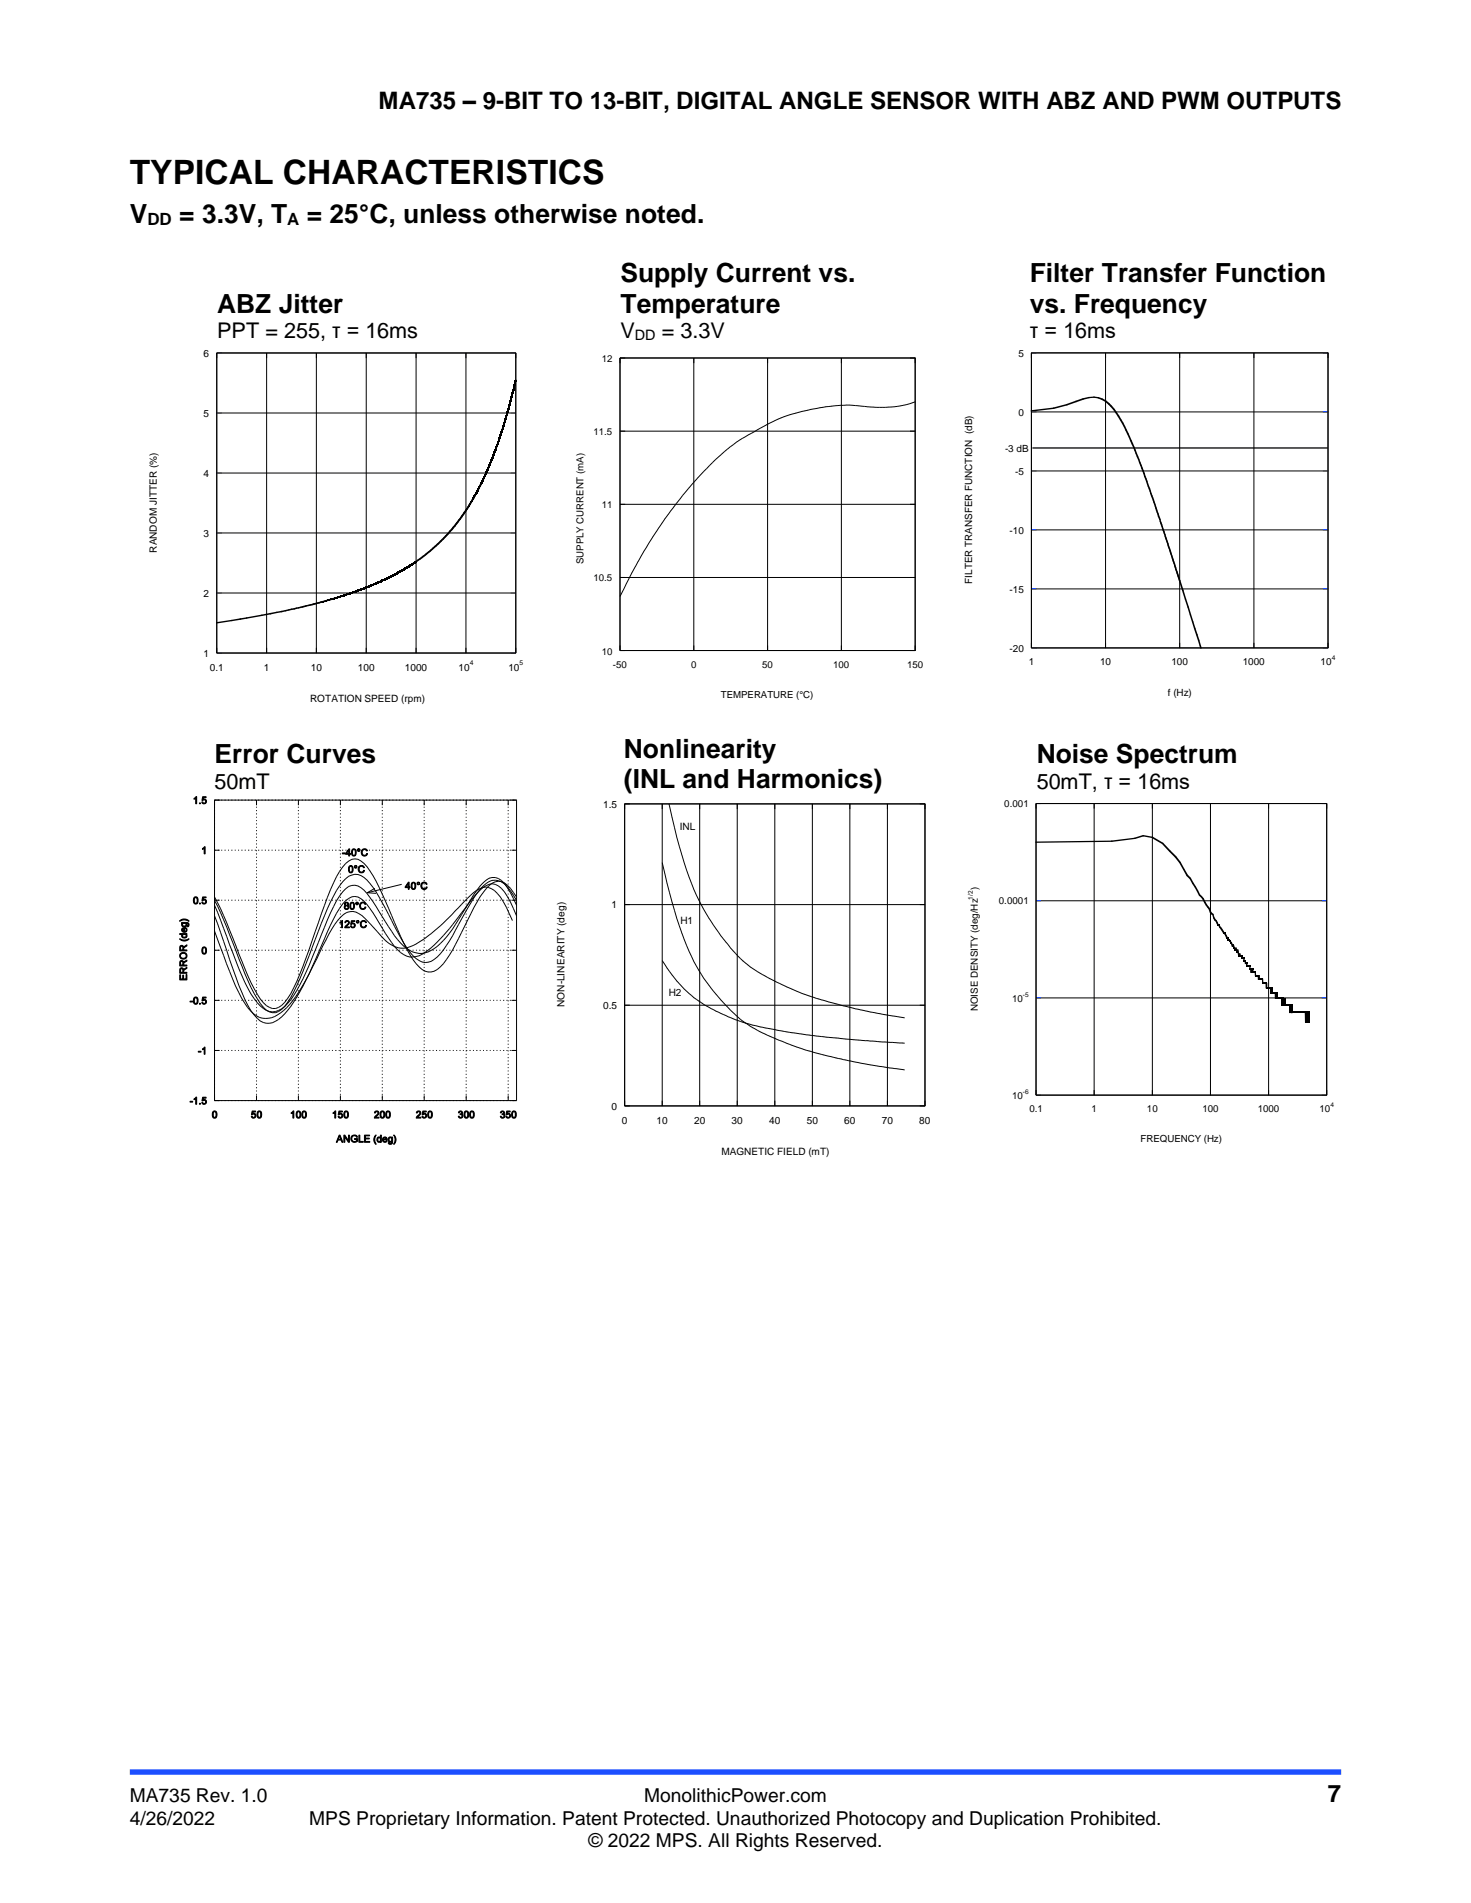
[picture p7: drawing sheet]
<svg xmlns="http://www.w3.org/2000/svg" width="216mm" height="279mm" viewBox="0 0 216 279" stroke-linecap="round" stroke-linejoin="round" font-family="sans-serif">
<defs><g id="words">
<text font-size="4.9" x="19" y="27">TYPICAL CHARACTERISTICS</text>
<g font-size="3.9">
<text x="19" y="32.7">V</text>
<text x="26.3" y="32.7">= 3.3V, T</text>
<text x="45" y="32.7">= 25°C, unless otherwise noted.</text>
<text x="91.1" y="41.4">Supply Current vs.</text>
<text x="151.1" y="41.4">Filter Transfer Function</text>
<text x="31.9" y="45.9">ABZ Jitter</text>
<text x="91.1" y="45.9">Temperature</text>
<text x="151.1" y="45.9">vs. Frequency</text>
<text x="31.5" y="112.1">Error Curves</text>
<text x="91.6" y="111.3">Nonlinearity</text>
<text x="152.2" y="112.1">Noise Spectrum</text>
<text x="91.6" y="115.7">(INL and Harmonics)</text>
</g>
<g font-size="3.5">
<text x="55.6" y="16">MA735 – 9-BIT TO 13-BIT, DIGITAL ANGLE SENSOR WITH ABZ AND PWM OUTPUTS</text>
<text x="194.9" y="264.6">7</text>
</g>
<g font-size="3.2">
<text x="31.9" y="49.7">PPT = 255, τ = 16ms</text>
<text x="91.1" y="49.7">V</text>
<text x="97.1" y="49.7">= 3.3V</text>
<text x="151.1" y="49.7">τ = 16ms</text>
<text x="31.5" y="115.9">50mT</text>
<text x="152.2" y="115.9">50mT, τ = 16ms</text>
</g>
<g font-size="2.8">
<text x="19" y="264.6">MA735 Rev. 1.0</text>
<text x="19" y="267.9">4/26/2022</text>
<text x="45.4" y="267.9">MPS Proprietary Information. Patent Protected. Unauthorized Photocopy and Duplication Prohibited.</text>
<text x="94.6" y="264.6">MonolithicPower.com</text>
<text x="86.4" y="271.2">© 2022 MPS. All Rights Reserved.</text>
</g>
<g font-size="2.5">
<text x="21.6" y="33.1">DD</text>
<text x="42.2" y="33.1">A</text>
</g>
<text font-size="2.1" x="93.2" y="49.9">DD</text>
<g font-size="1.5">
<text x="29.9" y="52.4">6</text>
<text x="149.5" y="52.3">5</text>
<text x="29.9" y="61.2">5</text>
<text x="149.5" y="61">0</text>
<text x="29.9" y="70">4</text>
<text x="147.5" y="66.4">-3 dB</text>
<text x="149" y="69.7">-5</text>
<text x="23" y="81.1" transform="rotate(-90 23 81.1)">RANDOM JITTER (%)</text>
<text x="29.9" y="78.8">3</text>
<text x="148.2" y="78.3">-10</text>
<text x="29.9" y="87.6">2</text>
<text x="142.7" y="85.7" transform="rotate(-90 142.7 85.7)">FILTER TRANSFER FUNCTION (dB)</text>
<text x="148.2" y="87">-15</text>
<text x="148.2" y="95.7">-20</text>
<text x="29.9" y="96.4">1</text>
<text x="30.8" y="98.5">0.1</text>
<text x="38.7" y="98.5">1</text>
<text x="45.6" y="98.5">10</text>
<text x="52.5" y="98.5">100</text>
<text x="59.4" y="98.5">1000</text>
<text x="67.3" y="98.5">10</text>
<text x="74.6" y="98.5">10</text>
<text x="151" y="97.7">1</text>
<text x="161.5" y="97.7">10</text>
<text x="171.9" y="97.7">100</text>
<text x="182.4" y="97.7">1000</text>
<text x="193.8" y="97.7">10</text>
<text x="45.5" y="103.1">ROTATION SPEED (rpm)</text>
<text x="171.4" y="102.2">f (Hz)</text>
<text x="88.5" y="118.6">1.5</text>
<text x="99.8" y="121.8">INL</text>
<text x="89.7" y="133.4">1</text>
<text x="99.9" y="135.6">H1</text>
<text x="82.9" y="147.8" transform="rotate(-90 82.9 147.8)">NON-LINEARITY (deg)</text>
<text x="88.5" y="148.1">0.5</text>
<text x="98.2" y="146.2">H2</text>
<text x="89.7" y="162.9">0</text>
<text x="91.3" y="165">0</text>
<text x="96.4" y="165">10</text>
<text x="101.9" y="165">20</text>
<text x="107.4" y="165">30</text>
<text x="112.9" y="165">40</text>
<text x="118.4" y="165">50</text>
<text x="123.9" y="165">60</text>
<text x="129.4" y="165">70</text>
<text x="134.9" y="165">80</text>
<text x="105.9" y="169.6">MAGNETIC FIELD (mT)</text>
</g>
<g font-size="1.4">
<text x="88.3" y="53.1">12</text>
<text x="87.1" y="63.9">11.5</text>
<text x="88.3" y="74.6">11</text>
<text x="85.7" y="82.9" transform="rotate(-90 85.7 82.9)">SUPPLY CURRENT (mA)</text>
<text x="87.1" y="85.4">10.5</text>
<text x="88.3" y="96.1">10</text>
<text x="90" y="98.1">-50</text>
<text x="101.5" y="98.1">0</text>
<text x="111.9" y="98.1">50</text>
<text x="122.3" y="98.1">100</text>
<text x="133.1" y="98.1">150</text>
<text x="105.8" y="102.5">TEMPERATURE (°C)</text>
<text x="147.4" y="118.5">0.001</text>
<text x="143.5" y="130.7" transform="rotate(-90 143.5 130.7)">)</text>
<text x="146.6" y="132.8">0.0001</text>
<text x="143.5" y="148.5" transform="rotate(-90 143.5 148.5)">NOISE DENSITY (deg/Hz</text>
<text x="148.5" y="147.1">10</text>
<text x="148.5" y="161.3">10</text>
<text x="151.1" y="163.3">0.1</text>
<text x="160.2" y="163.3">1</text>
<text x="167.4" y="167.7">FREQUENCY (Hz)</text>
<text x="168.3" y="163.3">10</text>
<text x="176.5" y="163.3">100</text>
<text x="184.6" y="163.3">1000</text>
<text x="193.7" y="163.3">10</text>
</g>
<g font-size="1">
<text x="68.9" y="97.7">4</text>
<text x="76.3" y="97.7">5</text>
<text x="195.5" y="96.9">4</text>
<text x="142.8" y="132.1" transform="rotate(-90 142.8 132.1)">1/2</text>
<text x="150.1" y="146.3">-5</text>
<text x="150.1" y="160.6">-6</text>
<text x="195.3" y="162.5">4</text>
</g>
</g></defs>
<path d="M19 260.2h177.8" fill="none" stroke="#1c4eff" stroke-width=".79" stroke-linecap="butt"/>
<g fill="none" stroke="#000" stroke-width=".15">
<path d="M31.8 51.8v44.1M31.8 51.8h43.9M31.8 51.8v.8M39.1 52.6v-.8v44.1M46.4 52.6v-.8v44.1M53.8 52.6v-.8v44.1M61.1 52.6v-.8v44.1M68.4 52.6v-.8v44.1M75.7 51.8v44.1v-.8M75.7 51.8v44.1M75.7 51.8v.8M91 52.6h43.4"/>
<path d="M91 52.6v42.9M91 52.6h.8M91 52.6v.7M91 52.5v43M101.8 53.3v-.7v42.9M112.7 53.3v-.7v42.9M119.9 60l-.9 .1M120.4 59.9l-.5 .1M120.8 59.8l-.5 .1M121.2 59.7l-.4 .1M121.7 59.7h-.5M122.1 59.6l-.5 .1"/>
<path d="M123 59.5l-.9 .1M123.4 59.5h-.5M123.5 53.3v-.7v42.9M124.2 59.5h.5M124.3 59.5h-.9M124.7 59.5h.5M125.1 59.5h.5M125.6 59.5l.4 .1M126 59.6h.5M126.4 59.6l.5 .1M126.9 59.7h.4M127.3 59.7l.5 .1"/>
<path d="M127.8 59.8h.4M128.2 59.8h.5M128.6 59.8h.5M129.1 59.8h.4M130.4 59.8h-.9M130.9 59.8h-.5M131.3 59.7l-.5 .1M131.7 59.7h-.4M132.2 59.6l-.5 .1M132.6 59.5l-.5 .1M133.5 59.3l-.9 .2M133.6 52.6h.7"/>
<path d="M133.9 59.2l-.4 .1M134.3 52.6v42.9M134.3 52.6v.7M134.3 52.5v43M134.4 59l-.5 .2M151.4 51.8h43.5M151.4 51.8v43.4M151.4 51.8v.8M151.4 51.8v43.3M162.3 52.6v-.8v43.4v-.8M173.1 52.6v-.8v43.4v-.8M184 52.6v-.8v43.4v-.8"/>
<path d="M194.9 52.6v-.8v43.4M194.9 51.8v43.3M31.8 60.6h43.9M31.8 69.5h43.9M31.8 78.3h43.9M91.8 74h-.8h43.4M91.8 63.3h-.8h43.4M95.4 79.5l-.5 .8M95.8 78.8l-.4 .7M96.7 77.5l-.9 1.3M97.2 76.8l-.5 .7M97.6 76.2l-.5 .6"/>
<path d="M98 75.6l-.4 .6M98.5 75l-.5 .6M98.9 74.5l-.5 .5M99.3 73.9l-.4 .6M100.2 72.8l-.9 1.1M101.5 71.2l-1.3 1.6M102 70.7l-.5 .5M102.4 70.2l-.4 .5M102.9 69.7l-.5 .5M103.3 69.3l-.5 .4M103.7 68.8l-.5 .5M104.2 68.4l-.5 .4"/>
<path d="M104.6 67.9l-.5 .5M105 67.5l-.4 .4M105.5 67.1l-.5 .4M105.9 66.7l-.5 .4M106.3 66.3l-.4 .4M107.2 65.6l-.9 .7M107.7 65.3l-.5 .3M108.1 64.9l-.5 .4M108.5 64.6l-.4 .3M109.4 64.1l-.9 .5M109.8 63.9l-.4 .2M110.7 63.4l-.9 .5"/>
<path d="M111.6 62.9l-.9 .5M112.5 62.4l-.9 .5M112.9 62.2l-.5 .2M113.8 61.8l-.9 .4M114.2 61.5l-.5 .3M114.7 61.4l-.5 .1M115.1 61.2l-.5 .2M115.6 61l-.5 .2M116 60.9l-.5 .1M116.4 60.8l-.5 .1M116.8 60.7l-.4 .1M117.7 60.4l-.9 .3"/>
<path d="M118.2 60.3l-.5 .1M118.6 60.2l-.5 .1M119 60.1l-.4 .1M133.6 74h.7M133.6 63.3h.7M151.4 77.8h43.5M151.4 69.1h43.5M151.4 60.5h43.5M31.8 87.1h43.9M31.8 95.1v.8M31.8 95.9h43.9M39.1 95.1v.8"/>
<path d="M46.4 95.1v.8M53.8 95.1v.8M61.1 95.1v.8M68.4 95.1v.8M91 95.5h43.4M91 95.5h.8M91 94.8v.7M91.8 84.8h-.8h43.4M91.9 85.8l-.9 1.8M92.4 84.9l-.5 .9M92.8 84.1l-.5 .8M93.2 83.3l-.5 .8"/>
<path d="M94.1 81.7l-.9 1.6M94.5 81l-.4 .7M95 80.3l-.5 .7M101.8 94.8v.7M112.7 94.8v.7M123.5 94.8v.7M133.6 95.5h.7M133.6 84.8h.7M134.3 94.8v.7M151.4 95.1h43.5M151.4 86.5h43.5M151.4 94.4v.7"/>
<path d="M194.9 94.4v.7M37.6 117.5v.7M37.6 118.4v.2M37.6 118.9v.2M37.6 119.4v.2M37.6 119.9v.2M43.8 117.5v.7M43.8 118.4v.2M43.8 118.9v.2M43.8 119.4v.2M43.8 119.9v.2M50 117.5v.7"/>
<path d="M50 118.4v.2M50 118.9v.2M50 119.4v.2M50 119.9v.2M56.1 117.5v.7M56.1 118.4v.2M56.1 118.9v.2M56.1 119.4v.2M56.1 119.9v.2M62.3 117.5v.7M62.3 118.4v.2M62.3 118.9v.2"/>
<path d="M62.3 119.4v.2M62.3 119.9v.2M68.4 117.5v.7M68.4 118.4v.2M68.4 118.9v.2M68.4 119.4v.2M68.4 119.9v.2M74.6 117.5v.7M74.6 118.4v.2M74.6 118.9v.2M74.6 119.4v.2M74.6 119.9v.2"/>
<path d="M75.8 117.4v44.2M75.8 117.5l-44.3-.1v44.2h44.3M91.7 118v44.4M91.7 118h44.1M91.7 118h.7M91.7 118v.8M97.2 118.8v-.8v44.4M98.2 118l.1 .3M98.3 118.3l.4 1.7M98.6 120l.4 1.5M102.7 118.8v-.8v44.4M108.2 118.8v-.8v44.4"/>
<path d="M113.7 118.8v-.8v44.4M119.2 118.8v-.8v44.4M124.7 118.8v-.8v44.4M130.2 118.8v-.8v44.4M135 118h.8M135.8 118v44.4M135.8 118v.8M152.1 117.9v42.9M152.1 118h42.7M152.1 118v42.8M152.1 118v.7M160.6 118.7v-.7v42.8"/>
<path d="M169.1 118.7v-.7v42.8M177.7 118.7v-.7v42.8M186.2 118.7v-.7v42.8M194.7 117.9v42.9v-.8M194.7 118.7v-.7v42.8M31.5 124.8h.8M31.5 131.7l.4 .8M31.5 132.2h.8M31.5 132.2l.4 .9M31.5 132.9l.4 1.1M31.5 134.5l.4 1.1M31.5 136.7l.9 2.4"/>
<path d="M31.5 139.5h.8M31.9 137.9h.1M31.9 132.5h.1M31.9 132.5l.5 .9M31.9 133.1h.1M31.9 133.1l.5 .9M31.9 134h.1M31.9 134l.5 1.1M31.9 135.6h.1M31.9 135.6l1.4 3.9M32.4 139.1h.1M32.4 139.1l.4 1.2"/>
<path d="M32.4 133.4h.1M32.4 133.4l.4 1M32.4 134h.1M32.4 134l.9 2.1M32.4 135.1h.1M32.4 135.1l.4 1.2M32.4 136.9h.1M32.5 124.8h.1M32.5 132.2h.1M32.5 139.5h.1M32.8 134.4h.1M32.8 134.4l.5 1.1"/>
<path d="M32.8 135h.1M32.8 136.3h.1M32.8 136.3l.5 1.2M32.8 138.2h.1M33 124.8h.1M33 132.2h.1M33 139.5h.1M33.3 135.5h.1M33.3 135.5l.4 1.1M33.3 136.1h.1M33.3 136.1l.4 1.1M33.3 137.5h.1"/>
<path d="M33.3 137.5l.4 1.2M33.3 139.5h.1M33.3 139.5l.4 1.4M33.5 124.8h.1M33.5 132.2h.1M33.5 139.5h.1M33.7 136.6h.1M33.7 136.6l.5 1.1M33.7 137.2h.1M33.7 137.2l.5 1.2M33.7 138.7h.1M33.7 138.7l.5 1.2"/>
<path d="M34 124.8h.1M34 132.2h.1M34 139.5h.1M34.2 137.7h.1M34.2 137.7l.4 1.2M34.2 138.4h.1M34.2 138.4l.4 1.2M34.2 139.9h.1M34.2 139.9l.4 1.2M34.5 124.8h.1M34.5 132.2h.1M34.5 139.5h.1"/>
<path d="M34.6 138.9h.1M34.6 138.9l.5 1.1M34.6 139.6h.1M34.6 139.6l.5 1.2M34.9 124.8h.2M34.9 132.2h.2M34.9 139.5h.2M35.4 124.8h.2M35.4 132.2h.2M35.4 139.5h.2M35.9 124.8h.2M35.9 132.2h.2"/>
<path d="M35.9 139.5h.2M36.4 124.8h.2M36.4 132.2h.2M36.4 139.5h.2M36.9 124.8h.2M36.9 132.2h.2M36.9 139.5h.2M37.4 124.8h.2M37.4 132.2h.2M37.4 139.5h.2M37.6 120.4v.2M37.6 120.9v.2"/>
<path d="M37.6 121.4v.1M37.6 121.9v.1M37.6 122.4v.1M37.6 122.8v.2M37.6 123.4v.1M37.6 123.8v.2M37.6 124.3v.2M37.6 124.8v.2M37.6 125.3v.2M37.6 125.8v.2M37.6 126.3v.1M37.6 126.8v.1"/>
<path d="M37.6 127.3v.1M37.6 127.8v.1M37.6 128.3v.1M37.6 128.7v.2M37.6 129.2v.2M37.6 129.7v.2M37.6 130.2v.2M37.6 130.7v.2M37.6 131.2v.1M37.6 131.7v.1M37.6 132.2v.1M37.6 132.7v.1"/>
<path d="M37.6 133.1v.2M37.6 133.6v.2M37.6 134.1v.2M37.6 134.6v.2M37.6 135.1v.2M37.6 135.6v.2M37.6 136.1v.1M37.6 136.6v.1M37.6 137.1v.1M37.6 137.6v.1M37.6 138.1v.1M37.6 138.5v.2"/>
<path d="M37.6 139v.2M37.6 139.5v.2M37.9 124.8h.1M37.9 132.2h.1M37.9 139.5h.1M38.4 124.8h.1M38.4 132.2h.1M38.4 139.5h.1M38.9 124.8h.1M38.9 132.2h.1M38.9 139.5h.1M39.4 124.8h.1"/>
<path d="M39.4 132.2h.1M39.4 139.5h.1M39.9 124.8h.1M39.9 132.2h.1M39.9 139.5h.1M40.4 124.8h.1M40.4 132.2h.1M40.4 139.5h.1M40.9 124.8h.1M40.9 132.2h.1M40.9 139.5h.1M41.3 124.8h.2"/>
<path d="M41.3 132.2h.2M41.3 139.5h.2M41.8 124.8h.2M41.8 132.2h.2M41.8 139.5h.2M42.3 124.8h.2M42.3 132.2h.2M42.3 139.5h.2M42.8 124.8h.2M42.8 132.2h.2M42.8 139.5h.2M43.3 124.8h.2"/>
<path d="M43.3 132.2h.2M43.3 139.5h.2M43.8 120.4v.2M43.8 120.9v.2M43.8 121.4v.1M43.8 121.9v.1M43.8 122.4v.1M43.8 122.8v.2M43.8 123.4v.1M43.8 123.8v.2M43.8 124.3v.2M43.8 125.3v.2"/>
<path d="M43.8 125.8v.2M43.8 126.3v.1M43.8 126.8v.1M43.8 127.3v.1M43.8 127.8v.1M43.8 128.3v.1M43.8 128.7v.2M43.8 129.2v.2M43.8 129.7v.2M43.8 130.2v.2M43.8 130.7v.2M43.8 131.2v.1"/>
<path d="M43.8 131.7v.1M43.8 132.7v.1M43.8 133.1v.2M43.8 133.6v.2M43.8 134.1v.2M43.8 134.6v.2M43.8 135.1v.2M43.8 135.6v.2M43.8 136.1v.1M43.8 136.6v.1M43.8 137.1v.1M43.8 137.6v.1"/>
<path d="M43.8 138.1v.1M43.8 138.5v.2M43.8 139v.2M44 124.8h-.2v.2M44 132.2h-.2v.1M44 139.5h-.2v.2M44.3 124.8h.2M44.3 132.2h.2M44.3 139.5h.2M44.8 124.8h.1M44.8 132.2h.1M44.8 139.5h.1"/>
<path d="M45.3 124.8h.1M45.3 132.2h.1M45.3 139.5h.1M45.4 139.4l-.5 1.2M45.4 139.4h.1M45.8 124.8h.1M45.8 132.2h.1M45.8 139.5h.1M45.8 138.1l-.4 1.3M45.8 138.1h.1M45.8 139.1l-.4 1.2M45.8 139.1h.1"/>
<path d="M46.3 124.8h.1M46.3 132.2h.1M46.3 136.8l-.5 1.3M46.3 136.8h.1M46.3 137.9h.1M46.3 139.5h.1M46.3 139.5l-.5 1.1M46.7 135.5h.1M46.7 135.5l-.4 1.3M46.7 136.7l-.9 2.4M46.7 136.7h.1M46.7 138.4l-.4 1.1"/>
<path d="M46.7 138.4h.1M46.7 139.9h.1M46.7 139.9l-.4 1.1M46.8 124.8h.1M46.8 132.2h.1M46.8 139.5h.1M46.9 139.8l-.4 .9M46.9 139.8h.1M47.2 134.2l-.5 1.3M47.2 134.2h.1M47.2 135.6l-.5 1.1M47.2 135.6h.1"/>
<path d="M47.2 137.2h.1M47.2 137.2l-.5 1.2M47.2 138.9h.1M47.2 138.9l-.5 1M47.3 124.8h.1M47.3 132.2h.1M47.3 139.5h.1M47.4 138.9h.1M47.4 138.9l-.5 .9M47.6 132.9l-.4 1.3M47.6 132.9h.1M47.6 134.5l-.4 1.1"/>
<path d="M47.6 134.5h.1M47.6 136.1l-.4 1.1M47.6 136.1h.1M47.6 137.8l-.4 1.1M47.6 137.8h.1M47.7 124.8h.2M47.7 132.2h.2M47.7 139.5h.2M47.8 138l-.4 .9M47.8 138h.1M48 131.8l-.4 1.1M48 131.8h.1"/>
<path d="M48 133.4h.1M48 133.4l-.4 1.1M48 135.1h.1M48 135.1l-.4 1M48 136.8l-.4 1M48 136.8h.1M48.2 124.8h.2M48.2 132.2h.2M48.2 139.5h.2M48.3 137.2l-.5 .8M48.3 137.2h.1M48.5 130.6l-.5 1.2"/>
<path d="M48.5 130.6h.1M48.5 132.4l-.5 1M48.5 132.4h.1M48.5 134l-.5 1.1M48.5 134h.1M48.5 135.8l-.5 1M48.5 135.8h.1M48.7 136.4h.1M48.7 136.4l-.4 .8M48.7 124.8h.2M48.7 132.2h.2M48.7 139.5h.2"/>
<path d="M49 129.6l-.5 1M49 129.6h.1M49 131.6l-.5 .8M49 131.6h.1M49 133.1l-.5 .9M49 133.1h.1M49 134.9h.1M49 134.9l-.5 .9M49.1 135.7h.1M49.1 135.7l-.4 .7M49.2 124.8h.2M49.2 132.2h.2"/>
<path d="M49.2 139.5h.2M49.4 128.7l-.4 .9M49.4 128.7h.1M49.4 130.8l-.4 .8M49.4 130.8h.1M49.4 132.3l-.4 .8M49.4 132.3h.1M49.4 134.1h.1M49.4 134.1l-.4 .8M49.6 135.1h.1M49.6 135.1l-.5 .6M49.7 124.8h.2"/>
<path d="M49.7 132.2h.2M49.7 139.5h.2M49.8 127.9l-.4 .8M49.8 127.9h.1M49.8 130.1l-.4 .7M49.8 130.1h.1M49.8 131.6h.1M49.8 131.6l-.4 .7M49.8 133.4h.1M49.8 133.4l-.4 .7M50 120.4v.2M50 120.9v.2"/>
<path d="M50 121.4v.1M50 121.9v.1M50 122.4v.1M50 122.8v.2M50 123.4v.1M50 123.8v.2M50 124.3v.2M50 124.8v.2M50 125.3v.2M50 125.8v.2M50 126.3v.1M50 126.8v.1"/>
<path d="M50 127.3v.1M50 127.8v.1M50 128.3v.1M50 128.7v.2M50 129.2v.2M50 129.7v.2M50 130.2v.2M50 130.7v.2M50 131.2v.1M50 131.7v.1M50 132.2v.1M50 132.7v.1"/>
<path d="M50 133.1v.2M50 133.6v.2M50 134.1v.2M50 134.6v.2M50 135.1v.2M50 135.6v.2M50 136.1v.1M50 136.6v.1M50 137.1v.1M50 137.6v.1M50 138.1v.1M50 138.5v.2"/>
<path d="M50 139v.2M50 139.5v.2M50 134.6h.1M50 134.6l-.4 .5M50.2 124.8h.2M50.2 132.2h.2M50.2 139.5h.2M50.3 127.3l-.5 .6M50.3 127.3h.1M50.3 129.5h.1M50.3 129.5l-.5 .6M50.3 130.9l-.5 .7"/>
<path d="M50.3 130.9h.1M50.3 132.7l-.5 .7M50.3 132.7h.1M50.5 134.2l-.5 .4M50.5 134.2h.1M50.7 124.8h.2M50.7 132.2h.2M50.7 139.5h.2M50.7 126.8l-.4 .5M50.7 126.8h.1M50.7 129l-.4 .5M50.7 129h.1"/>
<path d="M50.7 130.5h.1M50.7 130.5l-.4 .4M50.7 132.2l-.4 .5M50.7 132.2h.1M50.9 134h.1M50.9 134l-.4 .2M51.2 124.8h.1M51.2 126.4l-.5 .4M51.2 126.4h.1M51.2 128.6l-.5 .4M51.2 128.6h.1M51.2 130.1l-.5 .4"/>
<path d="M51.2 130.1h.1M51.2 131.9h.1M51.2 131.9l-.5 .3M51.2 132.2h.1M51.2 139.5h.1M51.3 133.9h.1M51.3 133.9l-.4 .1M51.6 126.2l-.4 .2M51.6 126.2h.1M51.6 128.5l-.4 .1M51.6 128.5h.1M51.6 130l-.4 .1"/>
<path d="M51.6 130h.1M51.6 131.7l-.4 .2M51.6 131.7h.1M51.7 124.8h.1M51.7 132.2h.1M51.7 139.5h.1M51.8 133.8l-.5 .1M51.8 133.8h.1M51.8 133.8l.4 .1M52.1 126.1l-.5 .1M52.1 126.1h.1M52.1 126.1l.4 .1"/>
<path d="M52.1 128.4l-.5 .1M52.1 128.4h.1M52.1 128.4h.4M52.1 130h.1M52.1 130h-.5M52.1 130l.4 .1M52.1 131.6l-.5 .1M52.1 131.6h.1M52.1 131.6l.4 .1M52.2 124.8h.1M52.2 132.2h.1M52.2 139.5h.1"/>
<path d="M52.2 133.9h.1M52.2 133.9l.5 .2M52.5 126.2h.1M52.5 126.2l.5 .2M52.5 128.4h.1M52.5 128.4l.5 .2M52.5 130.1h.1M52.5 130.1l.5 .2M52.5 131.7h.1M52.5 131.7l.5 .3M52.7 124.8h.1M52.7 132.2h.1"/>
<path d="M52.7 134.1h.1M52.7 134.1l.4 .3M52.7 139.5h.1M53 126.4h.1M53 126.4l.4 .4M53 128.6h.1M53 128.6l.4 .2M53 130.3h.1M53 130.3l.4 .4M53 132h.1M53 132l.4 .3M53.1 134.4h.1"/>
<path d="M53.1 134.4l.5 .4M53.2 124.8h.1M53.2 132.2h.1M53.2 139.5h.1M53.4 126.8h.1M53.4 126.8l.5 .5M53.4 128.8h.1M53.4 128.8l.5 .4M53.4 130.7h.1M53.4 130.7l.5 .5M53.4 132.3h.1M53.4 132.3l.5 .5"/>
<path d="M53.6 134.8h.1M53.6 134.8l.4 .5M53.7 124.8h.1M53.7 132.2h.1M53.7 139.5h.1M53.9 127.3h.1M53.9 127.3l.4 .6M53.9 129.2h.1M53.9 129.2l.4 .5M53.9 131.2h.1M53.9 131.2l.4 .6M53.9 132.8h.1"/>
<path d="M53.9 132.8l.4 .6M54 135.3h.1M54 135.3l.4 .5M54.1 124.8h.2M54.1 132.2h.2M54.1 139.5h.2M54.3 127.9h.1M54.3 127.9l.5 .7M54.3 129.7h.1M54.3 129.7l.5 .6M54.3 131.8h.1M54.3 131.8l.5 .6"/>
<path d="M54.3 133.4h.1M54.3 133.4l.5 .6M54.4 135.8h.1M54.4 135.8l.5 .4M54.6 124.8h.2M54.6 132.2h.2M54.6 139.5h.2M54.8 128.6h.1M54.8 128.6l.4 .8M54.8 130.3h.1M54.8 130.3l.4 .7M54.8 132.4h.1"/>
<path d="M54.8 132.4l.4 .7M54.8 134h.1M54.8 134l.4 .8M54.9 136.2h.1M54.9 136.2l.5 .6M55 130.4l-1.1 .7 1.3 .1M55.1 124.8h.2M55.1 132.2h.2M55.1 139.5h.2M55.2 129.4h.1M55.2 129.4l.5 .9M55.2 131h.1"/>
<path d="M55.2 131l.5 .7M55.2 133.1h.1M55.2 133.1l.5 .8M55.2 134.8h.1M55.2 134.8l.5 .7M55.4 136.8h.1M55.4 136.8l.4 .4M55.6 124.8h.2M55.6 132.2h.2M55.6 139.5h.2M55.7 130.3h.1M55.7 130.3l.4 1"/>
<path d="M55.7 131.7h.1M55.7 131.7l.4 .8M55.7 133.9h.1M55.7 133.9l.9 1.4M55.7 135.5h.1M55.7 135.5l.4 .8M55.8 137.2h.1M55.8 137.2l.4 .5M56.1 120.4v.2M56.1 120.9v.2M56.1 121.4v.1M56.1 121.9v.1"/>
<path d="M56.1 122.4v.1M56.1 122.8v.2M56.1 123.4v.1M56.1 123.8v.2M56.1 124.3v.2M56.1 125.3v.2M56.1 125.8v.2M56.1 126.3v.1M56.1 126.8v.1M56.1 127.3v.1M56.1 127.8v.1M56.1 128.3v.1"/>
<path d="M56.1 128.7v.2M56.1 129.2v.2M56.1 129.7v.2M56.1 130.2v.2M56.1 130.7v.2M56.1 131.2v.1M56.1 131.3h.1M56.1 131.3l.5 1M56.1 131.7v.1M56.1 132.5h.1M56.1 132.5l.5 .9M56.1 132.7v.1"/>
<path d="M56.1 133.1v.2M56.1 133.6v.2M56.1 134.1v.2M56.1 134.6h.1M56.1 134.6v.2M56.1 135.1v.2M56.1 135.6v.2M56.1 136.1v.1M56.1 136.3h.1M56.1 136.3l.5 .7M56.1 136.6v.1M56.1 137.1v.1"/>
<path d="M56.1 137.6v.1M56.1 138.1v.1M56.1 138.5v.2M56.1 139v.2M56.2 137.7h.1M56.2 137.7l.4 .4M56.3 124.8h-.2v.2M56.3 132.2h-.2v.1M56.3 139.5h-.2v.2M56.6 132.3h.1M56.6 132.3l.4 1M56.6 133.4h.1"/>
<path d="M56.6 133.4l.4 .8M56.6 135.3h.1M56.6 135.3l.4 .8M56.6 137h.1M56.6 137l.4 .7M56.6 124.8h.2M56.6 132.2h.2M56.6 139.5h.2M56.6 138.1h.1M56.6 138.1l.5 .4M57 133.3h.1M57 133.3l.5 1.1"/>
<path d="M57 134.2h.1M57 134.2l.5 .9M57 136.1h.1M57 136.1l.5 .6M57 137.7h.1M57 137.7l.5 .7M57.1 124.8h.2M57.1 132.2h.2M57.1 138.5h.1M57.1 138.5l.4 .3M57.1 139.5h.2M57.5 134.4h.1"/>
<path d="M57.5 134.4l.4 1M57.5 135.1h.1M57.5 135.1l.4 .9M57.5 136.7h.1M57.5 136.7l.4 .7M57.5 138.4h.1M57.5 138.4l.4 .6M57.5 138.8h.1M57.5 138.8l.5 .2M57.6 124.8h.1M57.6 132.2h.1M57.6 139.5h.1"/>
<path d="M57.9 135.4h.1M57.9 135.4l.5 1.1M57.9 136h.1M57.9 136l.5 .9M57.9 137.4h.1M57.9 137.4l.5 .6M57.9 139h.1M57.9 139l.5 .5M58 139l.4 .2M58.1 124.8h.1M58.1 132.2h.1M58.1 139.5h.1"/>
<path d="M58.4 136.5h.1M58.4 136.5l.4 1M58.4 136.9h.1M58.4 136.9l.4 .8M58.4 138h.1M58.4 138l.4 .5M58.4 139.5h.1M58.4 139.5l.4 .4M58.4 139.2h.1M58.4 139.2h1M58.6 124.8h.1M58.6 132.2h.1"/>
<path d="M58.6 139.5h.1M58.8 137.5h.1M58.8 137.5l.5 1M58.8 137.7h.1M58.8 137.7l.5 .8M58.8 138.5h.1M58.8 138.5l.5 .4M58.8 139.9h.1M58.8 139.9l.5 .3M59 129.8l-5.1 1.3M59.1 124.8h.1M59.1 132.2h.1"/>
<path d="M59.1 139.5h.1M59.3 138.5h.1M59.3 138.5l.4 .8M59.3 138.5l.4 .6M59.3 138.9h.1M59.3 138.9l.4 .3M59.6 124.8h.1M59.6 132.2h.1M59.6 139.5h.1M59.7 139.1l.1 .1M59.7 139.1l.4 .7M59.7 139.2h.1"/>
<path d="M59.7 139.2l.4 .3M59.7 139.3h.1M59.7 139.3l.4 .8M60.1 124.8h.1M60.1 132.2h.1M60.1 139.5h.1M60.1 139.5l.5 .3M60.1 139.8h.1M60.1 139.8l.5 .5M60.2 139h.1M60.2 139l-.9 .2M60.6 124.8h.1"/>
<path d="M60.6 132.2h.1M60.6 139.5h.1M60.6 139.8h.1M60.6 139.8l.4 .1M60.6 138.8h.1M60.6 138.8l-.4 .2M61 124.8h.2M61 132.2h.2M61 139.5h.2M61 139.9h.1M61 139.9l1 .1M61.1 138.6l-.5 .2"/>
<path d="M61.1 138.6h.1M61.5 138.3l-.4 .3M61.5 138.3h.1M61.5 124.8h.2M61.5 132.2h.2M61.5 139.5h.2M61.9 138.1h.1M61.9 138.1l-.4 .2M62 124.8h.2M62 132.2h.2M62 139.5h.2M62.3 120.4v.2"/>
<path d="M62.3 120.9v.2M62.3 121.4v.1M62.3 121.9v.1M62.3 122.4v.1M62.3 122.8v.2M62.3 123.4v.1M62.3 123.8v.2M62.3 124.3v.2M62.3 124.8v.2M62.3 125.3v.2M62.3 125.8v.2M62.3 126.3v.1"/>
<path d="M62.3 126.8v.1M62.3 127.3v.1M62.3 127.8v.1M62.3 128.3v.1M62.3 128.7v.2M62.3 129.2v.2M62.3 129.7v.2M62.3 130.2v.2M62.3 130.7v.2M62.3 131.2v.1M62.3 131.7v.1M62.3 132.2v.1"/>
<path d="M62.3 132.7v.1M62.3 133.1v.2M62.3 133.6v.2M62.3 134.1v.2M62.3 134.6v.2M62.3 135.1v.2M62.3 135.6v.2M62.3 136.1v.1M62.3 136.6v.1M62.3 137.1v.1M62.3 137.6v.1M62.3 138.1v.1"/>
<path d="M62.3 138.5v.2M62.3 139v.2M62.3 139.5v.2M62.4 137.8l-.5 .3M62.4 137.8h.1M62.4 139.8l-.5 .3M62.4 139.8h.1M62.4 139.9h.1M62.4 139.9l-.5 .1M62.5 124.8h.2M62.5 132.2h.2M62.5 139.5h.2"/>
<path d="M62.8 137.4l-.4 .4M62.8 137.4h.1M62.8 139.5h.1M62.8 139.5l-.4 .3M62.8 139.8h.1M62.8 139.8l-.4 .1M63 124.8h.2M63 132.2h.2M63 139.5h.2M63.3 137.1l-.5 .3M63.3 137.1h.1M63.3 139.2h.1"/>
<path d="M63.3 139.2l-.5 .3M63.3 139.5h.1M63.3 139.5l-.5 .3M63.5 124.8h.2M63.5 132.2h.2M63.5 139.5h.2M63.7 136.7h.1M63.7 136.7l-.4 .4M63.7 138.8l-.4 .4M63.7 138.8h.1M63.7 139.3l-.4 .2M63.7 139.3h.1"/>
<path d="M64 124.8h.1M64 132.2h.1M64 139.5h.1M64.1 136.3h.1M64.1 136.3l-.4 .4M64.2 138.3l-.5 .5M64.2 138.3h.1M64.2 138.9l-.5 .4M64.2 138.9h.1M64.5 124.8h.1M64.5 132.2h.1M64.5 139.5h.1"/>
<path d="M64.6 135.9l-.5 .4M64.6 135.9h.1M64.6 137.8h.1M64.6 137.8l-.4 .5M64.6 138.5l-.4 .4M64.6 138.5h.1M65 124.8h.1M65 132.2h.1M65 139.5h.1M65 135.6l-.4 .3M65 135.6h.1M65.1 137.4h.1"/>
<path d="M65.1 137.4l-.5 .4M65.1 138.1h.1M65.1 138.1l-.5 .4M65.1 139.5h.1M65.1 139.5l-.5 .5M65.5 124.8h.1M65.5 132.2h.1M65.5 135.1h.1M65.5 135.1l-.5 .5M65.5 139.5h.1M65.5 136.9h.1M65.5 137.6l-.4 .5"/>
<path d="M65.5 137.6h.1M65.5 138.8l-.4 .7M65.5 138.8h.1M65.9 134.7l-.4 .4M65.9 134.7h.1M66 124.8h.1M66 132.2h.1M66 136.3l-.9 1.1M66 136.3h.1M66 137l-.5 .6M66 137h.1M66 138.1l-.5 .7"/>
<path d="M66 138.1h.1M66 139.5h.1M66.4 134.2h.1M66.4 134.2l-.5 .5M66.4 135.8h.1M66.4 135.8l-.4 .5M66.4 136.4l-.4 .6M66.4 136.4h.1M66.4 137.4l-.4 .7M66.4 137.4h.1M66.4 139.5l-.4 .7M66.4 139.5h.1"/>
<path d="M66.5 124.8h.1M66.5 132.2h.1M66.5 139.5h.1M66.8 133.8l-.4 .4M66.8 133.8h.1M66.9 135.2l-.5 .6M66.9 135.2h.1M66.9 135.7l-.5 .7M66.9 135.7h.1M66.9 136.6h.1M66.9 136.6l-.5 .8M66.9 138.7h.1"/>
<path d="M67 124.8h.1M67 132.2h.1M67 139.5h.1M67.3 133.3h.1M67.3 133.3l-.5 .5M67.3 134.6l-.4 .6M67.3 134.6h.1M67.3 135l-.4 .7M67.3 135h.1M67.3 135.8l-.4 .8M67.3 135.8h.1M67.3 137.8l-.9 1.7"/>
<path d="M67.3 137.8h.1M67.4 124.8h.2M67.4 132.2h.2M67.4 139.5h.2M67.7 132.8h.1M67.7 132.8l-.4 .5M67.7 134h.1M67.7 134l-.4 .6M67.7 134.3h.1M67.7 134.9l-.4 .9M67.7 134.9h.1M67.7 136.9l-.4 .9"/>
<path d="M67.7 136.9h.1M67.9 124.8h.2M67.9 132.2h.2M67.9 139.5h.2M68.1 132.4l-.4 .4M68.1 132.4h.1M68.2 133.4h.1M68.2 133.4l-.5 .6M68.2 133.5l-.9 1.5M68.2 133.5h.1M68.2 134.1l-.5 .8M68.2 134.1h.1"/>
<path d="M68.2 136l-.5 .9M68.2 136h.1M68.4 120.4v.2M68.4 120.9v.2M68.4 121.4v.1M68.4 121.9v.1M68.4 122.4v.1M68.4 122.8v.2M68.4 123.4v.1M68.4 123.8v.2M68.4 124.3v.2M68.4 125.3v.2"/>
<path d="M68.4 125.8v.2M68.4 126.3v.1M68.4 126.8v.1M68.4 127.3v.1M68.4 127.8v.1M68.4 128.3v.1M68.4 128.7v.2M68.4 129.2v.2M68.4 129.7v.2M68.4 130.2v.2M68.4 130.7v.2M68.4 131.2v.1"/>
<path d="M68.4 131.7v.1M68.4 132.7v.1M68.4 133.1v.2M68.4 133.6v.2M68.4 134.1v.2M68.4 134.6v.2M68.4 135.1v.2M68.4 135.6v.2M68.4 136.1v.1M68.4 136.6v.1M68.4 137.1v.1M68.4 137.6v.1"/>
<path d="M68.4 138.1v.1M68.4 138.5v.2M68.4 139v.2M68.6 124.8h-.2v.2M68.6 131.9h.1M68.6 131.9l-.5 .5M68.6 132.2h-.2v.1M68.6 139.5h-.2v.2M68.7 132.8l-.5 .7M68.7 132.8h.1M68.7 132.8l-.5 .6M68.7 133.3l-.5 .8"/>
<path d="M68.7 133.3h.1M68.7 135l-.5 1M68.7 135h.1M68.9 124.8h.2M68.9 132.2h.2M68.9 139.5h.2M69 131.5l-.4 .4M69 131.5h.1M69.1 132l-.4 .8M69.1 132h.1M69.1 132.2h.1M69.1 132.2l-.4 .6"/>
<path d="M69.1 132.5h.1M69.1 132.5l-.4 .8M69.1 134.1l-.4 .9M69.1 134.1h.1M69.4 124.8h.2M69.4 132.2h.2M69.4 139.5h.2M69.4 131.1l-.4 .4M69.4 131.1h.1M69.5 131.3l-.4 .7M69.5 131.3h.1M69.5 131.7h.1"/>
<path d="M69.5 131.7l-.4 .5M69.5 131.8l-.4 .7M69.5 131.8h.1M69.5 133.3l-.4 .8M69.5 133.3h.1M69.9 124.8h.2M69.9 130.8h.1M69.9 130.8l-.5 .3M69.9 132.2h.2M69.9 139.5h.2M70 130.7h.1M70 130.7l-.5 .6"/>
<path d="M70 131.2l-.5 .6M70 131.2h.1M70 131.2l-.5 .5M70 132.5l-.5 .8M70 132.5h.1M70.3 130.5l-.4 .3M70.3 130.5h.1M70.4 124.8h.2M70.4 132.2h.2M70.4 139.5h.2M70.4 130.1h.1M70.4 130.1l-.4 .6"/>
<path d="M70.4 130.6l-.4 .6M70.4 130.6h.1M70.4 130.7h.1M70.4 130.7l-.4 .5M70.4 131.7l-.4 .8M70.4 131.7h.1M70.8 130.3h.1M70.8 130.3l-.5 .2M70.9 124.8h.1M70.9 129.6h.1M70.9 129.6l-.5 .5M70.9 130.1l-.5 .5"/>
<path d="M70.9 130.1h.1M70.9 130.3h.1M70.9 130.3l-.5 .4M70.9 131.1l-.5 .6M70.9 131.1h.1M70.9 132.2h.1M70.9 139.5h.1M71.2 130.2h.1M71.2 130.2l-.4 .1M71.2 130.2l.5 .1M71.3 129.2h.1M71.3 129.2l-.4 .4"/>
<path d="M71.3 129.7h.1M71.3 129.7l-.4 .4M71.3 130h.1M71.3 130l-.4 .3M71.3 130.5l-.4 .6M71.3 130.5h.1M71.4 124.8h.1M71.4 132.2h.1M71.4 139.5h.1M71.7 130.3h.1M71.7 130.3l.4 .2M71.8 128.9l.9-.1 .4 .2"/>
<path d="M71.8 128.9l-.5 .3M71.8 128.9h.1M71.8 129.4h.1M71.8 129.4l-.5 .3M71.8 129.8l-.5 .2M71.8 129.8h.1M71.8 130l-.5 .5M71.8 130h.1M71.9 124.8h.1M71.9 132.2h.1M71.9 139.5h.1M72.1 130.5h.1"/>
<path d="M72.1 130.5l.5 .2M72.2 129.3l-.4 .1M72.2 129.3h.1M72.2 129.7l-.4 .3M72.2 129.7h.1M72.2 129.7l-.4 .1M72.2 129.7l.5 .1M72.4 124.8h.1M72.4 132.2h.1M72.4 139.5h.1M72.6 130.7h.1M72.6 130.7l.4 .5"/>
<path d="M72.7 129.2h.1M72.7 129.2l-.5 .1M72.7 129.2l.4 .1M72.7 129.5l-.5 .2M72.7 129.5h.1M72.7 129.8h.1M72.7 129.8l.4 .3M72.9 124.8h.1M72.9 132.2h.1M72.9 139.5h.1M73 131.2h.1M73 131.2l.4 .5"/>
<path d="M73.1 129h.1M73.1 129l.5 .3M73.1 129.3h.1M73.1 129.3l.5 .2M73.1 129.4l-.4 .1M73.1 129.4h.1M73.1 129.4h.5M73.1 130.1h.1M73.1 130.1l.5 .3M73.4 124.8h.1M73.4 132.2h.1M73.4 139.5h.1"/>
<path d="M73.4 131.7h.1M73.4 131.7l.5 .7M73.6 129.3h.1M73.6 129.3l.4 .4M73.6 129.4v.1M73.6 129.4l.4 .2M73.6 129.5l.4 .3M73.6 130.4h.1M73.6 130.4l.4 .5M73.8 124.8h.2M73.8 132.2h.2M73.8 139.5h.2"/>
<path d="M73.9 132.4h.1M73.9 132.4l.4 .8M74 129.6h.1M74 129.6l.5 .4M74 129.7h.1M74 129.7l.5 .6M74 129.8h.1M74 129.8l.5 .4M74 130.9h.1M74 130.9l.5 .7M74.3 133.2h.1M74.3 133.2l.4 .9"/>
<path d="M74.3 124.8h.2M74.3 132.2h.2M74.3 139.5h.2M74.5 130h.1M74.5 130l.4 .4M74.5 130.2h.1M74.5 130.2l.4 .6M74.5 130.3h.1M74.5 130.3l.4 .8M74.5 131.6h.1M74.5 131.6l.4 .8M74.6 120.4v.2"/>
<path d="M74.6 120.9v.2M74.6 121.4v.1M74.6 121.9v.1M74.6 122.4v.1M74.6 122.8v.2M74.6 123.4v.1M74.6 123.8v.2M74.6 124.3v.2M74.6 124.8v.2M74.6 125.3v.2M74.6 125.8v.2M74.6 126.3v.1"/>
<path d="M74.6 126.8v.1M74.6 127.3v.1M74.6 127.8v.1M74.6 128.3v.1M74.6 128.7v.2M74.6 129.2v.2M74.6 129.7v.2M74.6 130.2v.2M74.6 130.7v.2M74.6 131.2v.1M74.6 131.7v.1M74.6 132.2v.1"/>
<path d="M74.6 132.7v.1M74.6 133.1v.2M74.6 133.6v.2M74.6 134.1v.2M74.6 134.6v.2M74.6 135.1v.2M74.6 135.6v.2M74.6 136.1v.1M74.6 136.6v.1M74.6 137.1v.1M74.6 137.6v.1M74.6 138.1v.1"/>
<path d="M74.6 138.5v.2M74.6 139v.2M74.6 139.5v.2M74.7 134.1h.1M74.7 134.1l.5 1M74.8 124.8h.2M74.8 132.2h.2M74.8 139.5h.2M74.9 130.4h.1M74.9 130.4l.5 .6M74.9 130.8h.1M74.9 130.8l.5 .6"/>
<path d="M74.9 131.1h.1M74.9 131.1l.5 .8M74.9 132.4h.1M74.9 132.4l.5 1M75.1 124.8h.7M75.1 132.2h.7M75.1 139.5h.7M75.4 131l.4 .7M75.4 131h.1M75.4 131.4h.1M75.4 131.4l.4 .8M75.4 131.9h.1"/>
<path d="M75.4 131.9l.4 1M75.4 133.4h.1M75.4 133.4l.4 1.1M92.4 132.8h-.7h44.1M97.2 126.7l.4 1.5M97.6 128.2l.3 1.5M97.9 129.7l.4 1.4M98.3 131.1l.4 1.3M98.6 132.4l.4 1.3M99 121.5l.4 1.4M99 133.7l.4 1.1M99.3 122.9l.4 1.4"/>
<path d="M99.3 134.8l.4 1.1M99.7 124.3l.4 1.2M99.7 135.9l.4 1.1M100.1 125.5l.3 1.1M100.1 137l.3 .9M100.4 126.6l.4 1.2M100.4 137.9l.4 .9M100.8 127.8l.4 1M100.8 138.8l.4 .9M101.1 128.8l.4 .9M101.1 139.7l.4 .7M101.5 129.7l.7 1.7 1.1 2.1"/>
<path d="M103.3 133.5l.4 .6M103.6 134.1l.4 .7M104 134.8l.4 .5M104.4 135.3l.3 .5M104.7 135.8l.4 .5M105.1 136.3l.4 .6M105.4 136.9l.4 .5M105.8 137.4l.4 .4M106.2 137.8l.3 .5M106.5 138.3l.4 .4M106.9 138.7l.4 .5M107.2 139.2l.4 .4"/>
<path d="M107.6 139.6l.4 .4M108 140l.4 .4M135 132.8h.8M152.1 132.3h42.7M31.5 146.9h.8M31.5 154.2h.8M32.5 146.9h.1M32.5 154.2h.1M32.8 140.3h.1M32.8 140.3l.4 1.2M33 146.9h.1M33 154.2h.1"/>
<path d="M33.2 141.5h.1M33.2 141.5l.5 1.1M33.5 146.9h.1M33.5 154.2h.1M33.7 140.9h.1M33.7 140.9l.5 1.3M33.7 142.6h.1M33.7 142.6l.4 1.1M34 146.9h.1M34 154.2h.1M34.1 143.7h.1M34.1 143.7l.5 1.1"/>
<path d="M34.2 142.2h.1M34.2 142.2l.4 1.3M34.5 146.9h.1M34.5 154.2h.1M34.6 144.8h.1M34.6 144.8l.8 1.7M34.6 141.1h.1M34.6 141.1l.5 1.1M34.6 143.5h.1M34.6 143.5l.5 1.2M34.9 146.9h.2M34.9 154.2h.2"/>
<path d="M35 145.7h.1M35.1 140h.1M35.1 140l.4 1.2M35.1 140.8h.1M35.1 140.8l.4 1.1M35.1 142.2h.1M35.1 142.2l.4 1.1M35.1 144.7h.1M35.1 144.7l.4 1.1M35.4 146.9h.2M35.4 154.2h.2M35.4 146.5h.1"/>
<path d="M35.4 146.5l.5 .8M35.5 141.2h.1M35.5 141.2l.5 1M35.5 141.9h.1M35.5 141.9l.5 1.1M35.5 143.3h.1M35.5 143.3l.5 1M35.5 145.8h.1M35.5 145.8l.5 1M35.9 147.3h.1M35.9 147.3l.4 .6M35.9 146.9h.2"/>
<path d="M35.9 154.2h.2M36 142.2h.1M36 142.2l.4 1.1M36 143h.1M36 143l.4 1M36 144.3h.1M36 144.3l.4 .9M36 146.8h.1M36 146.8l.4 .9M36.3 147.9h.1M36.3 147.9l.5 .5M36.4 143.3h.1"/>
<path d="M36.4 143.3l.4 1M36.4 144h.1M36.4 144l.4 1M36.4 145.2h.1M36.4 145.2l.4 .8M36.4 146.9h.2M36.4 147.7h.1M36.4 147.7l.9 1.3M36.4 154.2h.2M36.8 148.4h.1M36.8 148.4l.4 .4M36.8 144.3h.1"/>
<path d="M36.8 144.3l.5 .9M36.8 145h.1M36.8 145l.5 .9M36.8 146h.1M36.8 146l.5 .6M36.9 146.9h.2M36.9 154.2h.2M37.2 148.8h.1M37.2 148.8l.5 .4M37.3 145.2h.1M37.3 145.2l.5 .8M37.3 145.9h.1"/>
<path d="M37.3 145.9l.5 .8M37.3 146.6h.1M37.3 146.6l.5 .6M37.3 149h.1M37.3 149l.5 .5M37.4 146.9h.2M37.4 154.2h.2M37.6 140v.2M37.6 140.5v.1M37.6 141v.1M37.6 141.5v.1M37.6 142v.1"/>
<path d="M37.6 142.5v.1M37.6 143v.1M37.6 143.4v.2M37.6 143.9v.2M37.6 144.4v.2M37.6 144.9v.2M37.6 145.4v.2M37.6 145.9v.2M37.6 146.4v.1M37.6 146.9v.1M37.6 147.4v.1M37.6 147.9v.1"/>
<path d="M37.6 148.4v.1M37.6 148.8v.2M37.6 149.3v.2M37.6 149.8v.2M37.6 150.3v.2M37.6 150.8v.1M37.6 151.3v.1M37.6 151.8v.1M37.6 152.3v.1M37.6 152.8v.1M37.6 153.2v.2M37.6 153.7v.2"/>
<path d="M37.6 154.2v.2M37.6 154.7v.2M37.6 155.2v.2M37.6 155.7v.2M37.6 156.2v.2M37.6 156.7v.1M37.6 157.2v.1M37.6 157.7v.1M37.6 158.2v.1M37.6 158.6v.2M37.6 159.1v.2M37.6 159.6v.2"/>
<path d="M37.7 149.2h.1M37.7 149.2l.4 .2M37.8 146h.1M37.8 146l.4 .7M37.8 146.7h.1M37.8 146.7l.4 .6M37.8 147.2h.1M37.8 147.2l.4 .5M37.8 149.5h.1M37.8 149.5l.4 .4M37.9 146.9h.1M37.9 154.2h.1"/>
<path d="M38.1 149.4h.1M38.1 149.4l.4 .1M38.2 146.7h.1M38.2 146.7l.5 .5M38.2 147.3h.1M38.2 147.3l.5 .6M38.2 147.7h.1M38.2 147.7l.5 .4M38.2 149.9h.1M38.2 149.9l.5 .2M38.4 146.9h.1M38.4 154.2h.1"/>
<path d="M38.5 149.5h.1M38.5 149.5h.5M38.7 147.2h.1M38.7 147.2l.4 .4M38.7 147.9h.1M38.7 147.9l.4 .4M38.7 148.1h.1M38.7 148.1l.4 .3M38.7 150.1h.1M38.7 150.1l.9 .1M38.9 146.9h.1M38.9 154.2h.1"/>
<path d="M39 149.5h.1M39.1 147.6h.1M39.1 147.6l.5 .3M39.1 148.3h.1M39.1 148.3l.5 .3M39.1 148.4h.1M39.1 148.4l.5 .1M39.4 146.9h.1M39.4 154.2h.1M39.4 149.5h.1M39.4 149.5h-.4M39.6 147.9h.1"/>
<path d="M39.6 147.9l.4 .2h.5M39.6 148.5h.1M39.6 148.5l.4 .1M39.6 148.6h.1M39.6 148.6l.9 .1M39.9 146.9h.1M39.9 149.4l-.5 .1M39.9 149.4h.1M39.9 154.2h.1M40 148.6h.1M40 150.2h-.4M40 150.2h.1"/>
<path d="M40.3 149.2l-.4 .2M40.3 149.2h.1M40.4 146.9h.1M40.4 154.2h.1M40.4 148.5h.1M40.4 148.5l-.4 .1M40.4 149.9l-.4 .3M40.4 149.9h.1M40.7 149l-.4 .2M40.7 149h.1M40.9 146.9h.1M40.9 154.2h.1"/>
<path d="M40.9 147.9h.1M40.9 147.9l-.5 .2M40.9 148.4h.1M40.9 148.4l-.5 .1M40.9 148.5l-.5 .2M40.9 148.5h.1M40.9 149.7l-.5 .2M40.9 149.7h.1M41.2 148.7l-.5 .3M41.2 148.7h.1M41.3 146.9h.2M41.3 147.6l-.4 .3"/>
<path d="M41.3 147.6h.1M41.3 148.1l-.4 .3M41.3 148.1h.1M41.3 148.2l-.4 .3M41.3 148.2h.1M41.3 149.3l-.4 .4M41.3 149.3h.1M41.3 154.2h.2M41.6 148.4h.1M41.6 148.4l-.4 .3M41.8 147.2l-.5 .4M41.8 147.2h.1"/>
<path d="M41.8 147.7l-.5 .5M41.8 147.7h.1M41.8 147.8l-.5 .3M41.8 147.8h.1M41.8 148.8l-.5 .5M41.8 148.8h.1M41.8 146.9h.2M41.8 154.2h.2M42.1 147.9l-.5 .5M42.1 147.9h.1M42.2 146.6l-.4 .6M42.2 146.6h.1"/>
<path d="M42.2 147.1h.1M42.2 147.1l-.4 .6M42.2 147.3l-.4 .5M42.2 147.3h.1M42.2 148.3h.1M42.2 148.3l-.4 .5M42.3 146.9h.2M42.3 154.2h.2M42.5 147.5l-.4 .4M42.5 147.5h.1M42.7 145.9l-.5 .7M42.7 145.9h.1"/>
<path d="M42.7 146.4l-.5 .7M42.7 146.4h.1M42.7 146.8l-.5 .5M42.7 146.8h.1M42.7 147.7h.1M42.7 147.7l-.5 .6M42.8 146.9h.2M42.8 154.2h.2M43 146.9l-.5 .6M43 146.9h.1M43.1 145l-.4 .9M43.1 145h.1"/>
<path d="M43.1 145.6l-.4 .8M43.1 145.6h.1M43.1 146.1l-.4 .7M43.1 146.1h.1M43.1 147.1l-.4 .6M43.1 147.1h.1M43.3 146.9h.2M43.3 154.2h.2M43.4 146.3l-.4 .6M43.4 146.3h.1M43.6 144.1l-.5 .9M43.6 144.1h.1"/>
<path d="M43.6 144.7l-.5 .9M43.6 144.7h.1M43.6 145.4l-.5 .7M43.6 145.4h.1M43.6 146.4l-.5 .7M43.6 146.4h.1M43.8 140v.2M43.8 140.5v.1M43.8 141v.1M43.8 141.5v.1M43.8 142v.1M43.8 142.5v.1"/>
<path d="M43.8 143v.1M43.8 143.4v.2M43.8 143.9v.2M43.8 144.4v.2M43.8 144.9v.2M43.8 145.4v.2M43.8 145.9v.2M43.8 146.4v.1M43.8 147.4v.1M43.8 147.9v.1M43.8 148.4v.1M43.8 148.8v.2"/>
<path d="M43.8 149.3v.2M43.8 149.8v.2M43.8 150.3v.2M43.8 150.8v.1M43.8 151.3v.1M43.8 151.8v.1M43.8 152.3v.1M43.8 152.8v.1M43.8 153.2v.2M43.8 153.7v.2M43.8 154.7v.2M43.8 155.2v.2"/>
<path d="M43.8 155.7v.2M43.8 156.2v.2M43.8 156.7v.1M43.8 157.2v.1M43.8 157.7v.1M43.8 158.2v.1M43.8 158.6v.2M43.8 159.1v.2M43.8 159.6v.2M43.8 145.7h.1M43.8 145.7l-.4 .6M44 146.9h-.2v.1"/>
<path d="M44 154.2h-.2v.2M44 143l-.4 1.1M44 143h.1M44 143.7l-.4 1M44 143.7h.1M44 144.6l-.4 .8M44 144.6h.1M44 145.6h.1M44 145.6l-.4 .8M44.3 144.9l-.5 .8M44.3 144.9h.1M44.3 146.9h.2"/>
<path d="M44.3 154.2h.2M44.5 141.9l-.5 1.1M44.5 141.9h.1M44.5 142.6h.1M44.5 142.6l-.5 1.1M44.5 143.7h.1M44.5 143.7l-.5 .9M44.5 144.8l-.5 .8M44.5 144.8h.1M44.7 144.2l-.4 .7M44.7 144.2h.1M44.8 146.9h.1"/>
<path d="M44.8 154.2h.1M44.9 140.6l-.4 1.3M44.9 140.6h.1M44.9 141.5h.1M44.9 141.5l-.4 1.1M44.9 142.7l-.4 1M44.9 142.7h.1M44.9 143.9l-.4 .9M44.9 143.9h.1M45.2 143.4l-.5 .8M45.2 143.4h.1M45.3 146.9h.1"/>
<path d="M45.3 154.2h.1M45.4 140.3l-.5 1.2M45.4 140.3h.1M45.4 141.7l-.5 1M45.4 141.7h.1M45.4 143l-.5 .9M45.4 143h.1M45.6 142.5l-.4 .9M45.6 142.5h.1M45.8 146.9h.1M45.8 154.2h.1M45.8 140.6l-.4 1.1"/>
<path d="M45.8 140.6h.1M45.8 142h.1M45.8 142l-.4 1M46 141.6l-.4 .9M46 141.6h.1M46.3 141l-.5 1M46.3 141h.1M46.3 146.9h.1M46.3 154.2h.1M46.5 140.7h.1M46.5 140.7l-.5 .9M46.8 146.9h.1"/>
<path d="M46.8 154.2h.1M47.3 146.9h.1M47.3 154.2h.1M47.7 146.9h.2M47.7 154.2h.2M48.2 146.9h.2M48.2 154.2h.2M48.7 146.9h.2M48.7 154.2h.2M49.2 146.9h.2M49.2 154.2h.2M49.7 146.9h.2"/>
<path d="M49.7 154.2h.2M50 140v.2M50 140.5v.1M50 141v.1M50 141.5v.1M50 142v.1M50 142.5v.1M50 143v.1M50 143.4v.2M50 143.9v.2M50 144.4v.2M50 144.9v.2"/>
<path d="M50 145.4v.2M50 145.9v.2M50 146.4v.1M50 146.9v.1M50 147.4v.1M50 147.9v.1M50 148.4v.1M50 148.8v.2M50 149.3v.2M50 149.8v.2M50 150.3v.2M50 150.8v.1"/>
<path d="M50 151.3v.1M50 151.8v.1M50 152.3v.1M50 152.8v.1M50 153.2v.2M50 153.7v.2M50 154.2v.2M50 154.7v.2M50 155.2v.2M50 155.7v.2M50 156.2v.2M50 156.7v.1"/>
<path d="M50 157.2v.1M50 157.7v.1M50 158.2v.1M50 158.6v.2M50 159.1v.2M50 159.6v.2M50.2 146.9h.2M50.2 154.2h.2M50.7 146.9h.2M50.7 154.2h.2M51.2 146.9h.1M51.2 154.2h.1"/>
<path d="M51.7 146.9h.1M51.7 154.2h.1M52.2 146.9h.1M52.2 154.2h.1M52.7 146.9h.1M52.7 154.2h.1M53.2 146.9h.1M53.2 154.2h.1M53.7 146.9h.1M53.7 154.2h.1M54.1 146.9h.2M54.1 154.2h.2"/>
<path d="M54.6 146.9h.2M54.6 154.2h.2M55.1 146.9h.2M55.1 154.2h.2M55.6 146.9h.2M55.6 154.2h.2M56.1 140v.2M56.1 140.5v.1M56.1 141v.1M56.1 141.5v.1M56.1 142v.1M56.1 142.5v.1"/>
<path d="M56.1 143v.1M56.1 143.4v.2M56.1 143.9v.2M56.1 144.4v.2M56.1 144.9v.2M56.1 145.4v.2M56.1 145.9v.2M56.1 146.4v.1M56.1 147.4v.1M56.1 147.9v.1M56.1 148.4v.1M56.1 148.8v.2"/>
<path d="M56.1 149.3v.2M56.1 149.8v.2M56.1 150.3v.2M56.1 150.8v.1M56.1 151.3v.1M56.1 151.8v.1M56.1 152.3v.1M56.1 152.8v.1M56.1 153.2v.2M56.1 153.7v.2M56.1 154.7v.2M56.1 155.2v.2"/>
<path d="M56.1 155.7v.2M56.1 156.2v.2M56.1 156.7v.1M56.1 157.2v.1M56.1 157.7v.1M56.1 158.2v.1M56.1 158.6v.2M56.1 159.1v.2M56.1 159.6v.2M56.3 146.9h-.2v.1M56.3 154.2h-.2v.2M56.6 146.9h.2"/>
<path d="M56.6 154.2h.2M57.1 146.9h.2M57.1 154.2h.2M57.6 146.9h.1M57.6 154.2h.1M58.1 146.9h.1M58.1 154.2h.1M58.6 146.9h.1M58.6 154.2h.1M59.1 146.9h.1M59.1 154.2h.1M59.3 140.2h.1"/>
<path d="M59.3 140.2l.4 .2M59.6 146.9h.1M59.6 154.2h.1M59.7 140.4l.9 .1M59.7 140.4h.1M60.1 146.9h.1M60.1 154.2h.1M60.1 140.1h.1M60.1 140.1l.5 .7M60.6 146.9h.1M60.6 154.2h.1M60.6 140.3h.1"/>
<path d="M60.6 140.3l.4 .4M60.6 140.8h.1M60.6 140.8l.4 .7M61 140.4l-.4 .1M61 140.4h.1M61 140.7h.1M61 140.7l.5 .3M61 141.5h.1M61 141.5l.5 .5M61 146.9h.2M61 154.2h.2M61.5 140.3l-.5 .1"/>
<path d="M61.5 140.3h.1M61.5 141h.1M61.5 141l.4 .2M61.5 142h.1M61.5 142l.4 .3M61.5 146.9h.2M61.5 154.2h.2M61.9 140.1h.1M61.9 140.1l-.4 .2M61.9 141.2h.1M61.9 141.2l.5 .1M61.9 142.3h.1"/>
<path d="M61.9 142.3l.5 .3M62 146.9h.2M62 154.2h.2M62.3 140v.2M62.3 140.5v.1M62.3 141v.1M62.3 141.5v.1M62.3 142v.1M62.3 142.5v.1M62.3 143v.1M62.3 143.4v.2M62.3 143.9v.2"/>
<path d="M62.3 144.4v.2M62.3 144.9v.2M62.3 145.4v.2M62.3 145.9v.2M62.3 146.4v.1M62.3 146.9v.1M62.3 147.4v.1M62.3 147.9v.1M62.3 148.4v.1M62.3 148.8v.2M62.3 149.3v.2M62.3 149.8v.2"/>
<path d="M62.3 150.3v.2M62.3 150.8v.1M62.3 151.3v.1M62.3 151.8v.1M62.3 152.3v.1M62.3 152.8v.1M62.3 153.2v.2M62.3 153.7v.2M62.3 154.2v.2M62.3 154.7v.2M62.3 155.2v.2M62.3 155.7v.2"/>
<path d="M62.3 156.2v.2M62.3 156.7v.1M62.3 157.2v.1M62.3 157.7v.1M62.3 158.2v.1M62.3 158.6v.2M62.3 159.1v.2M62.3 159.6v.2M62.4 141.3h.1M62.4 142.6h.1M62.4 142.6l.9 .1 .4-.1M62.5 146.9h.2"/>
<path d="M62.5 154.2h.2M62.8 141.3h-.4M62.8 141.3h.1M63 146.9h.2M63 154.2h.2M63.3 141.1l-.5 .2M63.3 141.1h.1M63.5 146.9h.2M63.5 154.2h.2M63.7 140.9l-.4 .2M63.7 140.9h.1M63.7 142.6h.1"/>
<path d="M64 146.9h.1M64 154.2h.1M64.2 140.5l-.5 .4M64.2 140.5h.1M64.2 142.3h.1M64.2 142.3l-.5 .3M64.5 146.9h.1M64.5 154.2h.1M64.6 140h.1M64.6 140l-.4 .5M64.6 142h.1M64.6 142l-.4 .3"/>
<path d="M65 146.9h.1M65 154.2h.1M65.1 141.5l-.5 .5M65.1 141.5h.1M65.5 146.9h.1M65.5 154.2h.1M65.5 140.9l-.4 .6M65.5 140.9h.1M66 140.2l-.5 .7M66 140.2h.1M66 146.9h.1M66 154.2h.1"/>
<path d="M66.5 146.9h.1M66.5 154.2h.1M67 146.9h.1M67 154.2h.1M67.4 146.9h.2M67.4 154.2h.2M67.9 146.9h.2M67.9 154.2h.2M68.4 140v.2M68.4 140.5v.1M68.4 141v.1M68.4 141.5v.1"/>
<path d="M68.4 142v.1M68.4 142.5v.1M68.4 143v.1M68.4 143.4v.2M68.4 143.9v.2M68.4 144.4v.2M68.4 144.9v.2M68.4 145.4v.2M68.4 145.9v.2M68.4 146.4v.1M68.4 147.4v.1M68.4 147.9v.1"/>
<path d="M68.4 148.4v.1M68.4 148.8v.2M68.4 149.3v.2M68.4 149.8v.2M68.4 150.3v.2M68.4 150.8v.1M68.4 151.3v.1M68.4 151.8v.1M68.4 152.3v.1M68.4 152.8v.1M68.4 153.2v.2M68.4 153.7v.2"/>
<path d="M68.4 154.7v.2M68.4 155.2v.2M68.4 155.7v.2M68.4 156.2v.2M68.4 156.7v.1M68.4 157.2v.1M68.4 157.7v.1M68.4 158.2v.1M68.4 158.6v.2M68.4 159.1v.2M68.4 159.6v.2M68.6 146.9h-.2v.1"/>
<path d="M68.6 154.2h-.2v.2M68.9 146.9h.2M68.9 154.2h.2M69.4 146.9h.2M69.4 154.2h.2M69.9 146.9h.2M69.9 154.2h.2M70.4 146.9h.2M70.4 154.2h.2M70.9 146.9h.1M70.9 154.2h.1M71.4 146.9h.1"/>
<path d="M71.4 154.2h.1M71.9 146.9h.1M71.9 154.2h.1M72.4 146.9h.1M72.4 154.2h.1M72.9 146.9h.1M72.9 154.2h.1M73.4 146.9h.1M73.4 154.2h.1M73.8 146.9h.2M73.8 154.2h.2M74.3 146.9h.2"/>
<path d="M74.3 154.2h.2M74.6 140v.2M74.6 140.5v.1M74.6 141v.1M74.6 141.5v.1M74.6 142v.1M74.6 142.5v.1M74.6 143v.1M74.6 143.4v.2M74.6 143.9v.2M74.6 144.4v.2M74.6 144.9v.2"/>
<path d="M74.6 145.4v.2M74.6 145.9v.2M74.6 146.4v.1M74.6 146.9v.1M74.6 147.4v.1M74.6 147.9v.1M74.6 148.4v.1M74.6 148.8v.2M74.6 149.3v.2M74.6 149.8v.2M74.6 150.3v.2M74.6 150.8v.1"/>
<path d="M74.6 151.3v.1M74.6 151.8v.1M74.6 152.3v.1M74.6 152.8v.1M74.6 153.2v.2M74.6 153.7v.2M74.6 154.2v.2M74.6 154.7v.2M74.6 155.2v.2M74.6 155.7v.2M74.6 156.2v.2M74.6 156.7v.1"/>
<path d="M74.6 157.2v.1M74.6 157.7v.1M74.6 158.2v.1M74.6 158.6v.2M74.6 159.1v.2M74.6 159.6v.2M74.8 146.9h.2M74.8 154.2h.2M75.1 146.9h.7M75.1 154.2h.7M92.4 147.6h-.7h44.1M97.2 141l.4 .6"/>
<path d="M97.6 141.6l.3 .5M97.9 142.1l.4 .5M98.3 142.6l.4 .5M98.6 143.1l.4 .5M99 143.6l.4 .4M99.3 144l.4 .4M99.7 144.4l.4 .4M100.1 144.8l.3 .4M100.4 145.2l.4 .3M100.8 145.5l.4 .4M101.1 145.9l.4 .3M101.5 140.4l1.1 2.1 .7 1.1"/>
<path d="M101.5 146.2l1.8 1.3M103.3 143.6l.4 .5M103.3 147.5l.4 .2M103.6 144.1l.4 .5M103.6 147.7l.4 .2M104 144.6l.4 .5M104 147.9l.4 .2M104.4 145.1l.3 .4M104.4 148.1l.3 .1M104.7 145.5l.4 .5M104.7 148.2l.4 .3M105.1 146l.4 .4"/>
<path d="M105.1 148.5l.4 .1M105.4 146.4l.4 .4M105.4 148.6l.4 .2M105.8 146.8l.4 .4M105.8 148.8l.4 .1M106.2 147.2l.3 .4M106.2 148.9l.3 .2M106.5 147.6l.4 .4M106.5 149.1l.4 .2M106.9 148l.4 .3M106.9 149.3l.4 .1M107.2 148.3l.4 .4"/>
<path d="M107.2 149.4l.4 .2M107.6 148.7l.4 .3M107.6 149.6l.4 .1M108 149l.4 .3M108 149.7l.4 .1M108.3 140.4l.4 .3M108.3 149.3l.4 .4M108.3 149.8l.4 .2M108.7 140.7l.4 .4M108.7 149.7l.4 .2M108.7 150l.4 .1M109 141.1l.4 .3"/>
<path d="M109 149.9l.4 .3M109 150.1l.4 .1M109.4 141.4l.4 .3M109.4 150.2l.4 .2M109.4 150.2l.4 .1M109.8 141.7l.3 .3M109.8 150.3l.3 .1M109.8 150.4l.3 .3M110.1 142l.4 .2M110.1 150.4l.4 .1M110.1 150.7l.4 .2M110.5 142.2l.4 .2"/>
<path d="M110.5 150.5l.4 .1M110.5 150.9l.4 .2M110.8 142.4l.4 .3M110.8 150.6l.4 .1M110.8 151.1l.4 .2M111.2 142.7l.4 .2M111.2 150.7l.4 .1M111.2 151.3l.4 .2M111.5 142.9l.4 .2M111.5 150.8h.4M111.5 151.5l.4 .2M111.9 143.1l.4 .2"/>
<path d="M111.9 150.8l.4 .1M111.9 151.7l.4 .1M112.3 143.3l.3 .2M112.3 150.9l.3 .1M112.3 151.8l.3 .2M112.6 143.5l.4 .2M112.6 151h.4M112.6 152l.4 .1M113 143.7l.4 .2M113 151l.4 .1M113 152.1l.4 .2M113.4 143.9l.3 .2"/>
<path d="M113.4 151.1l.3 .1M113.4 152.3l.3 .2M113.7 144.1l.4 .1M113.7 151.2l.4 .1M113.7 152.5l.4 .1M114.1 144.2l.4 .2M114.1 151.3h.4M114.1 152.6l.4 .2M114.4 144.4l.4 .2M114.4 151.3l.4 .1M114.4 152.8l.4 .1M114.8 144.6l.4 .1"/>
<path d="M114.8 151.4h.4M114.8 152.9l.4 .1M115.2 144.7l1.4 .7M115.2 151.4l1.4 .3M115.2 153l1.4 .6M116.6 145.4l.4 .1M116.6 151.7h.4M116.6 153.6l.4 .1M116.9 145.5l.4 .2M116.9 151.7l.4 .1M116.9 153.7l.4 .1M117.3 145.7l.4 .1"/>
<path d="M117.3 151.8h.4M117.3 153.8l.4 .2M117.7 145.8l.3 .2M117.7 151.8l.3 .1M117.7 154l.3 .1M118 146l.4 .1M118 151.9h.4M118 154.1l.4 .1M118.4 146.1l.4 .1M118.4 151.9l.4 .1M118.4 154.2l.4 .1M118.7 146.2l.4 .1"/>
<path d="M118.7 152h.4M118.7 154.3l.4 .1M119.1 146.3l.4 .1M119.1 152l.4 .1M119.1 154.4l.4 .1M119.5 146.4l.3 .2M119.5 152.1h.3M119.5 154.5l.3 .1M119.8 146.6l.4 .1M119.8 152.1h.4M119.8 154.6l.4 .1M120.2 146.7l.4 .1"/>
<path d="M120.2 152.1l.4 .1M120.2 154.7l.4 .1M120.5 146.8l.4 .1M120.5 152.2h.4M120.5 154.8l.4 .1M120.9 146.9l.4 .1M120.9 152.2l.4 .1M120.9 154.9l.4 .1M121.2 147l.4 .1M121.2 152.3h.4M121.2 155l.4 .1M121.6 147.1l.4 .1"/>
<path d="M121.6 152.3h.4M121.6 155.1h.4M121.9 147.2l.4 .1M121.9 152.3l.4 .1M121.9 155.1l.4 .1M122.3 147.3l.4 .1M122.3 152.4h.4M122.3 155.2l.4 .1M122.7 147.4l.4 .1M122.7 152.4h.4M122.7 155.3l.4 .1M123 147.5l.5 .1"/>
<path d="M123 152.4l.5 .1M123 155.4l.5 .1M123.4 147.6l.4 .1M123.4 152.5h.4M123.4 155.5l.4 .1M123.8 147.7h.4M123.8 152.5l.4 .1M123.8 155.6h.4M124.1 147.7l.4 .1M124.1 152.6h.4M124.1 155.6l.4 .1M124.5 147.8l.4 .1"/>
<path d="M124.5 152.6h.4M124.5 155.7l.4 .1M124.9 147.9l.3 .1M124.9 152.6h.3M124.9 155.8l.3 .1M125.2 148l.4 .1M125.2 152.6l.4 .1M125.2 155.9h.4M125.6 148.1l.4 .1M125.6 152.7h.4M125.6 155.9l.4 .1M125.9 148.2l.4 .1"/>
<path d="M125.9 152.7h.4M125.9 156l.4 .1M126.3 148.3h.4M126.3 152.7l.4 .1M126.3 156.1h.4M126.6 148.3l.4 .1M126.6 152.8h.4M126.6 156.1l.4 .1M127 148.4l.4 .1M127 152.8h.4M127 156.2l.4 .1M127.4 148.5l.3 .1"/>
<path d="M127.4 152.8l.3 .1M127.4 156.3h.3M127.7 148.6h.4M127.7 152.9h.4M127.7 156.3l.4 .1M128.1 148.6l.4 .1M128.1 152.9h.4M128.1 156.4l.4 .1M128.4 148.7l.4 .1M128.4 152.9h.4M128.4 156.5h.4M128.8 148.8l1.8 .3"/>
<path d="M128.8 152.9l1.8 .1M128.8 156.5l1.8 .3M130.6 149.1l.4 .1M130.6 153h.4M130.6 156.8h.4M131 149.2h.3M131 153l.3 .1M131 156.8l.3 .1M131.3 149.2l.4 .1M131.3 153.1h.4M131.3 156.9h.4M131.7 149.3h.3"/>
<path d="M131.7 153.1h.3M131.7 156.9l.3 .1M132 149.3l.4 .1M132 153.1h.4M132 157h.4M132.4 149.4h.4M132.4 153.1l.4 .1M132.4 157l.4 .1M135 147.6h.8M152.1 146.5h42.7M37.6 160.1v.2M37.6 160.6v.2"/>
<path d="M37.6 160.8v.8M43.8 160.1v.2M43.8 160.6v.2M43.8 160.8v.8M50 160.1v.2M50 160.6v.2M50 160.8v.8M56.1 160.1v.2M56.1 160.6v.2M56.1 160.8v.8M62.3 160.1v.2M62.3 160.6v.2"/>
<path d="M62.3 160.8v.8M68.4 160.1v.2M68.4 160.6v.2M68.4 160.8v.8M74.6 160.1v.2M74.6 160.6v.2M74.6 160.8v.8M91.7 161.6v.8M91.7 162.4h44.1M91.7 162.4h.7M97.2 161.6v.8M102.7 161.6v.8"/>
<path d="M108.2 161.6v.8M113.7 161.6v.8M119.2 161.6v.8M124.7 161.6v.8M130.2 161.6v.8M135 162.4h.8M135.8 161.6v.8M152.1 160v.8M152.1 160.8h42.7M160.6 160v.8M169.1 160v.8M177.7 160v.8"/>
<path d="M186.2 160v.8"/>
</g>
<g fill="#000">
<path d="M74.6 59.7h.2v.3h-.2zM74.6 59.8h.2v.2h-.2zM74.6 59.6h.2v.2h-.2zM74.6 59.7h.2v.2h-.2zM74.6 59.5h.3v.2h-.3zM74.6 59.5h.2v.2h-.2zM74.7 59.4h.2v.2h-.2zM74.7 59.4h.2v.3h-.2zM74.7 59.5h.2v.2h-.2zM74.7 59.3h.2v.2h-.2zM74.7 59.2h.2v.1h-.2zM74.7 59.2h.2v.2h-.2z"/>
<path d="M74.8 59h.2v.2h-.2zM74.8 59h.1v.3h-.1zM74.8 59.1h.1v.2h-.1zM74.8 58.9h.2v.2h-.2zM74.8 58.9h.2v.3h-.2zM74.8 58.8h.2v.2h-.2zM74.9 58.7h.2v.2h-.2zM74.9 58.7h.1v.2h-.1zM74.9 58.8h.1v.2h-.1zM74.7 59.4l.2-.1v.2l-.2 .1zM74.9 58.6h.2v.2h-.2zM74.9 58.6h.2v.3h-.2z"/>
<path d="M74.9 58.5h.2v.2h-.2zM74.9 58.4h.3v.2h-.3zM74.9 58.4h.2v.2h-.2zM75 58.2h.2v.3h-.2zM75 58.3h.2v.2h-.2zM75 58.3h.2v.3h-.2zM75 58.1h.2v.2h-.2zM75 58.2h.2v.2h-.2zM75 58h.2v.2h-.2zM75.1 57.9h.2v.2h-.2zM75.1 57.9h.2v.3h-.2zM75.1 57.8h.2v.1h-.2z"/>
<path d="M75.1 57.8h.2v.2h-.2zM75.1 57.8h.2v.3h-.2zM75.1 57.6h.2v.2h-.2zM75.1 57.7h.2v.2h-.2zM75.2 57.5h.1v.2h-.1zM75.2 57.5h.1v.3h-.1zM75.2 57.6h.1v.2h-.1zM75.2 57.4h.2v.2h-.2zM75.2 57.5h.2v.2h-.2zM75.2 57.3h.2v.2h-.2zM75 58h.3v.2h-.3zM75.3 57.1h.1v.3h-.1z"/>
<path d="M75.3 57.2h.1v.2h-.1zM75.3 57.2h.1v.3h-.1zM75.3 57h.2v.2h-.2zM75.3 57.1h.2v.2h-.2zM75.3 56.9h.2v.2h-.2zM75.3 56.8h.3v.2h-.3zM75.3 56.8h.2v.2h-.2zM75.3 56.8h.2v.3h-.2zM75.2 57.5h.2l-.1 .2h-.1zM75.4 56.7h.2v.2h-.2zM75.4 56.7h.2v.3h-.2zM75.4 56.5h.2v.2h-.2z"/>
<path d="M75.4 56.6h.2v.2h-.2zM75.4 56.4h.2v.2h-.2zM75.4 56.4h.2v.3h-.2zM75.3 57.1h.2l-.1 .2h-.1zM75.5 56.3h.1v.2h-.1zM75.5 56.3h.1v.3h-.1zM75.5 56.1h.2v.2h-.2zM75.5 56.2h.2v.2h-.2zM75.5 56h.2v.2h-.2zM75.5 56h.2v.3h-.2zM75.6 55.9h.2v.2h-.2zM75.6 55.9h.1v.2h-.1z"/>
<path d="M75.6 56h.1v.2h-.1zM75.6 55.8h.2v.2h-.2zM75.5 56.4h.1v.2h-.2zM75.5 56.3h.2l-.1 .2h-.1zM75.6 55.7h.2v.3h-.2zM156.5 59.3l1.5-.5v.2l-1.3 .5h-.2zM157.8 58.8l1.3-.3v.2l-1.1 .3h-.2zM158.9 58.5l1-.2v.2l-.8 .2h-.2zM159.8 58.3l.9-.1v.2l-.9 .1zM160.5 58.2l.8 .1v.2l-.8-.1zM161.1 58.3l.7 .2v.2l-.7-.2zM161.7 58.5l.6 .3v.2l-.6-.3z"/>
<path d="M162.2 58.8h.1l.5 .4v.2h-.2l-.4-.4zM162.6 59.2h.2l.4 .4v.2h-.2l-.4-.4zM163 59.6h.2l.4 .4v.2h-.2l-.4-.4zM64.1 79.8l.3-.1v.2l-.1 .1h-.2zM64.2 79.7l.3-.1-.1 .3h-.2zM64.5 79.5h.1l-.1 .3h-.1zM64.6 79.4h.2v.2l-.3 .1zM64.6 79.4l.3-.1v.2l-.3 .1zM64.8 79.2h.1v.3h-.2zM64.8 79.2l.2-.1v.2l-.2 .1zM64.9 79.1l.3-.1v.2l-.2 .1h-.1zM65 78.9h.2v.3h-.2z"/>
<path d="M65.1 78.8h.2v.2l-.3 .1zM65.1 78.8l.3-.1v.2l-.3 .1zM65.3 78.6h.2l-.1 .3h-.2zM65.4 78.6h.2l-.1 .2h-.2zM65.4 78.6l.2-.1v.2h-.2zM65.5 78.4h.2l-.1 .3h-.1zM65.6 78.3h.2l-.1 .3h-.2zM65.7 78.3h.2l-.1 .2h-.2zM65.7 78.3l.2-.1v.2h-.2zM65.8 78.1h.2l-.1 .3h-.1zM65.9 78h.2l-.1 .3h-.2zM65.9 77.9h.2v.3h-.2z"/>
<path d="M66 77.9h.2l-.1 .2h-.2zM66 77.9l.3-.1v.1l-.3 .1zM66.2 77.7h.1v.2h-.2zM66.2 77.6h.2l-.1 .3h-.1zM66.3 77.5h.2l-.1 .3h-.2zM66.3 77.5h.2v.2h-.2zM66.4 77.4h.2l-.1 .3h-.2zM66.4 77.3h.2v.3h-.2zM66.5 77.3h.2l-.1 .2h-.2zM66.6 77.2h.2l-.1 .3h-.2zM66.6 77.1h.2v.3h-.2zM66.6 77.1h.3v.2h-.3z"/>
<path d="M66.7 77h.2v.3h-.2zM66.8 76.9h.2l-.1 .3h-.2zM66.8 76.9h.2v.2h-.2zM66.9 76.8h.1v.3h-.2zM66.9 76.8h.2v.1l-.2 .1zM67 76.7h.1v.2h-.2zM67 76.6h.2l-.1 .3h-.1zM67.1 76.6h.2l-.1 .2h-.2zM67.1 76.5h.2v.3h-.2zM67.2 76.4h.1v.3h-.2zM67.2 76.4h.2l-.1 .2h-.1zM67.2 76.3h.2v.3h-.2z"/>
<path d="M67.3 76.3h.2l-.1 .2h-.2zM67.3 76.2h.2v.2h-.2zM67.3 76.2h.3v.2h-.3zM67.4 76.1h.2v.3h-.2zM67.4 76.1l.3-.1v.2l-.3 .1zM67.5 76h.2v.2h-.2zM67.5 75.9h.2v.3h-.2zM67.6 75.9h.2l-.1 .2h-.2zM67.6 75.8h.2v.2h-.2zM67.7 75.8h.1v.2h-.2zM67.7 75.7h.2l-.1 .3h-.1zM67.7 75.7h.2v.2h-.2z"/>
<path d="M67.8 75.6h.2l-.1 .2h-.2zM67.8 75.6h.2v.2h-.2zM67.8 75.5h.2v.3h-.2zM67.9 75.4h.2l-.1 .3h-.2zM67.9 75.4h.2v.2h-.2zM68 75.3h.2v.2l-.3 .1zM68 75.3h.2v.2h-.2zM68.1 75.2h.1v.2h-.2zM68.1 75.1h.2l-.1 .3h-.1zM68.1 75.1h.2v.2h-.2zM68.2 75h.2l-.1 .3h-.1zM68.2 75h.2v.2h-.2z"/>
<path d="M68.2 74.9h.2v.3h-.2zM68.3 74.9h.1v.2h-.2zM68.3 74.9h.2l-.1 .2h-.1zM68.3 74.8h.2v.2h-.2zM68.4 74.7h.1v.3h-.2zM68.4 74.7h.2v.2h-.2zM68.4 74.6h.2v.2h-.2zM68.5 74.6h.2l-.1 .2h-.2zM68.5 74.5h.2v.3h-.2zM68.7 74.2h.2v.2h-.2zM68.5 74.5h.2v.2h-.2zM68.6 74.4h.2l-.1 .3h-.2z"/>
<path d="M68.8 74.1h.1v.2h-.1zM68.6 74.4h.2v.2h-.2zM68.6 74.3h.2v.2h-.2zM68.7 74.3h.2l-.1 .2h-.2zM68.7 74.2h.2v.3h-.2zM68.8 74.2h.1v.2h-.2zM68.9 73.8h.2v.2h-.2zM68.8 74.1h.2l-.1 .2h-.1zM68.8 74.1l.2-.1v.2h-.2zM68.9 74h.1v.2h-.2zM68.9 73.9h.2l-.1 .3h-.1zM69.1 73.6h.1v.2h-.1z"/>
<path d="M68.9 73.9h.2v.2h-.2zM68.9 73.8h.2v.3h-.2zM69.1 73.5h.2v.2h-.2zM69 73.8h.1v.2h-.2zM69 73.8l.2-.1-.1 .2h-.1zM69.2 73.4h.2v.2h-.2zM69 73.7h.2v.2h-.2zM69 73.7l.2-.1v.2h-.2zM69.1 73.5h.2l-.1 .3h-.1zM69.3 73.2h.2v.2h-.2zM69.2 73.4h.2l-.1 .3h-.2zM69.2 73.4h.2v.1l-.2 .1z"/>
<path d="M69.4 73h.2v.2h-.2zM69.2 73.3h.2v.2h-.2zM69.3 73.3h.2l-.1 .2h-.2zM69.5 72.9h.2v.2h-.2zM69.4 73.1h.2v.2h-.3zM69.6 72.8h.1v.2h-.1zM69.4 73.1h.2v.2h-.2zM69.5 73h.1v.2h-.2zM69.6 72.6h.2v.2h-.2zM69.5 72.9h.2l-.1 .3h-.1zM69.7 72.5h.1v.2h-.1zM69.5 72.8h.2v.3h-.2z"/>
<path d="M69.5 72.8h.2v.2h-.2zM69.6 72.7h.2l-.1 .3h-.1zM69.8 72.4h.1v.2h-.1zM69.6 72.7h.2v.2h-.2zM69.8 72.3h.2v.2h-.2zM69.6 72.7h.2v.1l-.2 .1zM69.7 72.6h.1v.2h-.2zM69.8 72.2h.2v.2h-.2zM69.7 72.5h.2l-.1 .2h-.1zM69.7 72.5h.2v.2h-.2zM69.9 72.1h.2v.2h-.2zM69.8 72.4h.1v.3h-.2z"/>
<path d="M69.8 72.4l.2-.1v.2l-.2 .1zM70 72h.2v.2h-.2zM70 71.9h.2v.2h-.2zM69.9 72.2h.2l-.1 .2h-.2zM69.9 72.2l.2-.1v.2h-.2zM70.1 71.7h.2v.3h-.2zM70.1 71.7h.2v.2h-.2zM70 72.1h.2l-.1 .2h-.2zM70 72l.2-.1v.2l-.2 .1zM70.2 71.6h.2v.2h-.2zM70.2 71.5h.2v.2h-.2zM70 71.9l.3-.1v.2l-.3 .1z"/>
<path d="M70.3 71.4h.1v.2h-.1zM70.1 71.8h.2v.2h-.2zM70.3 71.4h.2v.2h-.2zM70.2 71.6h.1v.3h-.2zM70.3 71.3h.2v.2h-.2zM70.2 71.6h.2l-.1 .2h-.1zM70.4 71.2h.1v.2h-.1zM70.4 71.2h.2v.2h-.2zM70.3 71.5h.1v.2h-.2zM70.3 71.4h.2l-.1 .2h-.1zM70.5 71h.2v.2h-.2zM70.3 71.3h.2v.3h-.2z"/>
<path d="M70.5 70.9h.2v.2h-.2zM70.4 71.2h.1v.3h-.2zM70.4 71.2h.2l-.1 .2h-.1zM70.6 70.8h.2v.2h-.2zM70.4 71.1h.2v.2h-.2zM70.6 70.7h.2v.3h-.2zM70.5 71.1h.2l-.1 .2h-.2zM70.7 70.7h.1v.2h-.1zM70.7 70.6h.2v.2h-.2zM70.7 70.5h.2v.3h-.2zM70.5 70.8h.2v.3h-.2zM70.7 70.5h.2v.2h-.2z"/>
<path d="M70.6 70.8h.2l-.1 .2h-.2zM70.8 70.4h.2v.2h-.2zM70.7 70.7h.1v.2h-.2zM70.8 70.3h.2v.2h-.2zM70.7 70.6h.2l-.1 .2h-.1zM70.9 70.2h.1v.2h-.1zM70.9 70.1h.2v.3h-.2zM70.9 70.1h.2v.2h-.2zM70.8 70.5h.2v.1l-.3 .1zM71 70h.1v.2h-.1zM71 69.9h.2v.2h-.2zM71 70h.2v.2h-.2z"/>
<path d="M70.9 70.2h.1v.3h-.2zM71 69.8h.2v.2h-.2zM70.9 70.2h.2l-.1 .2h-.1zM71.1 69.7h.2v.3h-.2zM71.1 69.7h.2v.2h-.2zM70.9 70.1h.2v.1l-.2 .1zM71.2 69.6h.2v.2h-.2zM71.2 69.5h.2v.2h-.2zM71 69.8h.2v.3h-.2zM71.2 69.4h.2v.2h-.2zM71.1 69.8h.2l-.1 .2h-.2zM71.3 69.3h.2v.2h-.2z"/>
<path d="M71.3 69.3h.1v.2h-.1zM71.3 69.4h.1v.2h-.1zM71.1 69.6h.2v.3h-.2zM71.3 69.2h.2v.2h-.2zM71.3 69.2h.2v.3h-.2zM71.1 69.6h.3l-.1 .2h-.2zM71.4 69.1h.1v.2h-.1zM71.4 69h.2v.3h-.2zM71.4 69.1h.2v.2h-.2zM71.4 69h.2v.2h-.2zM71.3 69.4h.1v.2h-.2zM71.4 68.9h.2v.2h-.2z"/>
<path d="M71.5 68.8h.2v.2h-.2zM71.5 68.9h.2v.2h-.2zM71.4 69.2h.1v.2h-.2zM71.5 68.7h.2v.3h-.2zM71.4 69.1h.2l-.1 .2h-.1zM71.6 68.6h.1v.3h-.1zM71.6 68.7h.1v.2h-.1zM71.6 68.6h.2v.2h-.2zM71.6 68.5h.2v.2h-.2zM71.4 68.9h.3v.2h-.3zM71.7 68.4h.1v.2h-.1zM71.7 68.4h.2v.2h-.2z"/>
<path d="M71.7 68.3h.2v.2h-.2zM71.6 68.7h.1v.2h-.2zM71.7 68.2h.2v.2h-.2zM71.8 68.1h.2v.2h-.2zM71.6 68.5h.2v.3h-.2zM71.8 68h.2v.2h-.2zM71.6 68.5h.2v.1l-.2 .1zM71.7 68.4h.2l-.1 .2h-.1zM71.9 67.9h.2v.2h-.2zM71.7 68.3h.2v.3h-.2zM71.7 68.2h.2v.3h-.2zM71.9 67.8h.2v.2h-.2z"/>
<path d="M71.8 68.2h.2l-.1 .2h-.2zM72 67.7h.1v.2h-.1zM72 67.6h.2v.2h-.2zM72 67.5h.2v.2h-.2zM72 67.5h.2v.3h-.2zM71.9 67.9h.2l-.1 .3h-.2zM72.1 67.5h.1v.2h-.1zM72.1 67.4h.2v.2h-.2zM72.1 67.3h.2v.2h-.2zM72 67.7h.1v.2h-.2zM72.1 67.2h.2v.3h-.2zM72 67.6h.2l-.1 .3h-.1z"/>
<path d="M72.2 67.1h.2v.3h-.2zM72.2 67.2h.2v.2h-.2zM72.2 67.1h.2v.2h-.2zM72.2 67h.2v.2h-.2zM72.1 67.4h.2l-.1 .2h-.1zM72.3 66.8h.2v.2h-.2zM72.3 66.9h.2v.2h-.2zM72.3 66.7h.2v.3h-.2zM72.2 67.2h.2v.2h-.3zM72.4 66.6h.2v.2h-.2zM72.4 66.6h.1v.2h-.1zM72.4 66.7h.1v.2h-.1z"/>
<path d="M72.4 66.5h.2v.2h-.2zM72.3 66.9h.1v.2h-.2zM72.4 66.4h.2v.2h-.2zM72.4 66.4h.2v.3h-.2zM72.3 66.9h.2l-.1 .2h-.1zM72.5 66.3h.2v.2h-.2zM72.5 66.4h.2v.2h-.2zM72.5 66.3h.2v.1h-.2zM72.3 66.7h.2v.2h-.2zM72.5 66.2h.3v.2h-.3zM72.5 66.2h.2v.2h-.2zM72.6 66.1h.2v.2h-.2z"/>
<path d="M72.6 66.1h.2v.3h-.2zM72.6 66h.2v.2h-.2zM72.6 66h.2v.3h-.2zM72.6 65.9h.2v.2h-.2zM72.5 66.4h.2l-.1 .2h-.2zM72.7 65.8h.2v.2h-.2zM72.7 65.8h.1v.2h-.1zM72.7 65.9h.1v.2h-.1zM72.7 65.6h.2v.2h-.2zM72.7 65.6h.2v.3h-.2zM72.7 65.7h.2v.2h-.2zM72.8 65.6h.1v.2h-.1z"/>
<path d="M72.8 65.5h.2v.2h-.2zM72.8 65.5h.2v.3h-.2zM72.8 65.6h.2v.2h-.2zM72.8 65.4h.2v.2h-.2zM72.8 65.3h.3v.2h-.3zM72.8 65.3h.2v.2h-.2zM72.8 65.3h.2v.3h-.2zM72.9 65.3h.2v.2h-.2zM72.7 65.8h.2v.1l-.2 .1zM72.9 65.2h.2v.2h-.2zM72.9 65.1h.2v.1h-.2zM72.9 65.1h.2v.2h-.2z"/>
<path d="M72.8 65.6h.2l-.1 .2h-.1zM73 65h.1v.2h-.1zM73 64.9h.2v.2h-.2zM73 64.8h.2v.2h-.2zM73.1 64.7h.1v.2h-.1zM73.1 64.8h.1v.2h-.1zM72.9 65.2h.2v.3h-.2zM73.1 64.6h.2v.2h-.2zM73.1 64.6h.2v.3h-.2zM73.1 64.7h.2v.2h-.2zM73.1 64.5h.2v.2h-.2zM73.1 64.5h.2v.3h-.2z"/>
<path d="M73 64.9h.2l-.1 .3h-.1zM73.2 64.4h.2v.2h-.2zM73.2 64.2h.2v.2h-.2zM73.2 64.2h.2v.3h-.2zM73.2 64.3h.2v.2h-.2zM73.2 64.2h.3v.2h-.3zM73.1 64.7h.2l-.1 .2h-.1zM73.3 64.1h.2v.2h-.2zM73.3 64.1h.2v.3h-.2zM73.3 64h.2v.2h-.2zM73.3 63.9h.2v.2h-.2zM73.2 64.4h.2l-.1 .2h-.2z"/>
<path d="M73.4 63.8h.2v.2h-.2zM73.4 63.8h.1v.2h-.1zM73.4 63.8h.1v.3h-.1zM73.4 63.7h.2v.2h-.2zM73.4 63.6h.2v.2h-.2zM73.5 63.5h.2v.2h-.2zM73.5 63.5h.1v.2h-.1zM73.5 63.5h.1v.3h-.1zM73.5 63.6h.1v.2h-.1zM73.5 63.4h.2v.2h-.2zM73.5 63.4h.2v.3h-.2zM73.4 63.9h.1v.2h-.2z"/>
<path d="M73.5 63.2h.3v.2h-.3zM73.5 63.2h.2v.2h-.2zM73.5 63.3h.2v.2h-.2zM73.6 63.1h.2v.3h-.2zM73.6 63.2h.2v.2h-.2zM73.6 63.1h.2v.2h-.2zM73.5 63.6h.1v.2h-.2zM73.6 63h.2v.2h-.2zM73.7 62.9h.1v.2h-.1zM73.7 62.7h.2v.2h-.2zM73.7 62.7h.2v.3h-.2zM73.7 62.8h.2v.2h-.2z"/>
<path d="M73.8 62.6h.1v.2h-.1zM73.8 62.5h.2v.2h-.2zM73.6 63h.2v.3h-.2zM73.8 62.3h.2v.2h-.2zM73.8 62.3h.2v.3h-.2zM73.8 62.4h.2v.2h-.2zM73.7 62.9h.1v.2h-.2zM73.7 62.8h.2l-.1 .2h-.1zM73.9 62.2h.2v.1h-.2zM73.9 62.2h.2v.2h-.2zM73.9 62.1h.2v.2h-.2zM73.7 62.7h.2v.1l-.2 .1z"/>
<path d="M73.9 61.9h.2v.3h-.2zM73.9 62h.2v.2h-.2zM73.8 62.5h.2l-.1 .2h-.1zM74 61.9h.2v.2h-.2zM73.8 62.4h.2v.3h-.2zM74 61.8h.2v.2h-.2zM74 61.6h.2v.2h-.2zM74 61.6h.2v.3h-.2zM74 61.7h.2v.2h-.2zM73.9 62.3h.2l-.1 .2h-.2zM74.1 61.5h.1v.3h-.1zM74.1 61.6h.1v.2h-.1z"/>
<path d="M74.1 61.5h.2v.2h-.2zM73.9 62h.2v.3h-.2zM74.1 61.4h.2v.2h-.2zM74 61.9h.2l-.1 .2h-.2zM74.2 61.2h.1v.3h-.1zM74.2 61.3h.1v.2h-.1zM74.2 61.1h.2v.2h-.2zM74.2 61.2h.2v.2h-.2zM74.2 60.9h.2v.3h-.2zM74.2 61h.2v.2h-.2zM74.3 60.8h.2v.2h-.2zM74.3 60.8h.2v.3h-.2z"/>
<path d="M74.3 60.9h.2v.2h-.2zM74.1 61.5l.2-.1v.2h-.2zM74.3 60.7h.2v.2h-.2zM74.2 61.3h.1v.2h-.2zM74.3 60.6h.2v.2h-.2zM74.2 61.2h.2l-.1 .2h-.1zM74.4 60.5h.2v.2h-.2zM74.4 60.5h.2v.3h-.2zM74.4 60.6h.2v.2h-.2zM74.4 60.4h.2v.2h-.2zM74.4 60.4h.2v.3h-.2zM74.2 61.1l.2-.1v.2h-.2z"/>
<path d="M74.4 60.3h.2v.1h-.2zM74.4 60.3h.2v.2h-.2zM74.3 60.9h.2v.2h-.3zM74.5 60.2h.2v.2h-.2zM74.5 60.2h.1v.2h-.1zM74.5 60.1h.2v.2h-.2zM74.5 60.1h.2v.3h-.2zM74.5 60h.2v.2h-.2zM74.4 60.6h.2l-.1 .2h-.2zM74.6 59.8h.1v.3h-.1zM74.6 59.9h.1v.2h-.1zM74.5 60.1h.2v.1l-.2 .1z"/>
<path d="M74.6 59.9h.1v.2h-.2zM74.6 59.8h.2l-.1 .2h-.1zM151.3 60.2l3.4-.4v.2l-3.2 .4h-.2zM154.6 59.8l2.1-.5v.2l-2 .5h-.1zM163.4 60h.2l.3 .5v.2h-.2l-.3-.5zM163.7 60.5h.2l.4 .5v.2h-.2l-.4-.5zM164.1 61h.2l.3 .7h-.2l-.3-.5zM164.4 61.5h.2l.3 .5v.2h-.2zM164.7 62h.2l.2 .7h-.1zM165 62.5h.1l.3 .7h-.2zM165.2 63.1h.2l.2 .7h-.2zM165.4 63.6h.2l.3 .7h-.2z"/>
<path d="M165.7 64.1h.2l.2 .7h-.2zM165.9 64.6h.2l.2 .7h-.2zM166.1 65.1h.2l.2 .6h-.2zM166.3 65.6h.2l.2 .6h-.2zM166.5 66h.2l.2 .7h-.2zM166.7 66.5h.2l.1 .6h-.1zM166.9 66.9h.1l.2 .6h-.2zM167 67.4h.2l.2 .6h-.2zM167.2 67.8h.2l.1 .6h-.1zM167.4 68.2h.1l.2 .6h-.2zM167.5 68.7h.2l.2 .5h-.2zM167.7 69h.2l.1 .6h-.2z"/>
<path d="M167.8 69.4h.2l.1 .6h-.2zM167.9 69.9h.2l.2 .5h-.2zM168.1 70.2h.2l.1 .6h-.2zM168.2 70.6h.2l.1 .6h-.2zM168.3 71h.2l.1 .5h-.1zM168.5 71.3h.1l.2 .5h-.2zM168.6 71.7h.2l.1 .5h-.2zM168.7 72h.2l.1 .5h-.2zM168.8 72.4h.2l.1 .5h-.2zM168.9 72.7h.2l.1 .5h-.1zM169.1 73h.1l.2 .5h-.2zM169.2 73.3h.2l.1 .5h-.2z"/>
<path d="M169.3 73.6h.2l.1 .5h-.2zM169.4 74h.2l.1 .4h-.2zM169.5 74.2h.2l.1 .5h-.2zM169.6 74.5h.2l.1 .5h-.2zM169.7 74.8h.2v.5h-.1zM169.8 75.1h.1l.2 .5h-.2zM169.9 75.4h.2v.4h-.2zM169.9 75.7h.2l.1 .4h-.1zM170.1 75.9h.1l.1 .5h-.1zM170.2 76.2h.1l.1 .4h-.2zM170.2 76.5h.2l.1 .4h-.2zM170.3 76.7h.2l.1 .4h-.2z"/>
<path d="M170.4 77h.2l.1 .4h-.2zM170.5 77.2h.2v.5h-.2zM170.5 77.5h.2l.1 .4h-.2zM170.6 77.7h.2l.1 .4h-.2zM170.7 78h.2l.1 .3h-.2zM170.8 78.2h.2l.1 .4h-.2zM170.9 78.4h.2v.4h-.2zM170.9 78.7h.2l.1 .3h-.2zM171 78.9h.2l.1 .3h-.2zM171.1 79.1h.2v.4h-.1zM171.2 79.3h.1l.1 .4h-.2zM171.2 79.5h.2l.1 .4h-.2z"/>
<path d="M171.3 79.7h.2v.4h-.1zM31.7 91.4l2.4-.4v.2l-2.2 .3h-.2zM33.9 91l1.5-.2v.2l-1.3 .2h-.2zM35.2 90.8l1.1-.2v.2l-.9 .2h-.2zM36.1 90.6l2.4-.3v.1l-2.2 .4h-.2zM38.3 90.3l1.5-.3v.2l-1.3 .2h-.2zM39.6 90l1.1-.2v.2l-.9 .2h-.2zM40.5 89.8l.9-.1v.2l-.7 .1h-.2zM41.2 89.7l.8-.1v.2l-.6 .1h-.2zM41.8 89.6l.7-.1v.1l-.5 .2h-.2zM42.3 89.5l.6-.1v.1l-.4 .1h-.2zM42.7 89.4l.6-.1v.2h-.6z"/>
<path d="M43.1 89.3l.5-.1v.2l-.3 .1h-.2zM43.4 89.2l.5-.1v.2l-.5 .1zM43.7 89.1h.5v.2h-.5zM44 89.1l.5-.1v.2l-.5 .1zM44.3 89h.4v.1l-.4 .1zM44.5 89l.4-.1v.2h-.4zM44.7 88.9l.4-.1v.2l-.4 .1zM44.9 88.8h.4v.2h-.4zM45.1 88.8h.4v.2h-.4zM45.3 88.8l.3-.1v.2l-.3 .1zM45.5 88.7h.3v.2h-.3zM45.6 88.7h.4v.1l-.4 .1z"/>
<path d="M45.8 88.7l.3-.1v.2h-.3zM46 88.6h.3v.2h-.3zM46.1 88.6l.3-.1v.2l-.3 .1zM46.2 88.5h.3v.2h-.3zM46.3 88.5h.4v.2h-.4zM46.5 88.5l.3-.1v.2l-.3 .1zM46.6 88.4h.3v.2h-.3zM46.7 88.4h.3v.2h-.3zM46.8 88.4h.3v.1l-.3 .1zM46.9 88.4l.3-.1v.2h-.3zM47 88.3h.3v.2h-.3zM47.1 88.3h.3v.1l-.3 .1z"/>
<path d="M47.3 88.2h.3v.2h-.3zM47.2 88.3l.3-.1v.2h-.3zM47.4 88.2h.3v.2h-.3zM47.5 88.2h.3v.2h-.3zM47.8 88.1h.2v.2h-.2zM47.6 88.2l.3-.1v.2l-.3 .1zM47.7 88.1h.2v.2h-.2zM48 88h.2v.2h-.2zM47.8 88.1h.3v.2h-.3zM47.9 88.1l.3-.1v.2l-.3 .1zM48.2 88h.2v.2h-.2zM48.1 88h.2v.2h-.2z"/>
<path d="M48.1 88h.3v.2h-.3zM48.4 87.9h.3v.2h-.3zM48.3 88l.2-.1v.2l-.2 .1zM48.3 87.9h.3v.2h-.3zM48.6 87.9h.2v.1h-.2zM48.5 87.9h.2v.2h-.2zM48.7 87.8h.3v.2h-.3zM48.5 87.9h.3v.1l-.3 .1zM48.8 87.8h.3v.2h-.3zM48.7 87.9l.2-.1v.2h-.2zM48.8 87.8h.2v.2h-.2zM49 87.7h.3v.2h-.3z"/>
<path d="M48.9 87.8h.3v.1l-.3 .1zM49.1 87.7h.3v.2h-.3zM49 87.8l.2-.1v.2h-.2zM49.2 87.7h.2v.2h-.2zM49.1 87.7h.2v.2h-.2zM49.3 87.7h.2v.2h-.2zM49.4 87.6h.3v.2h-.3zM49.3 87.7h.2l-.1 .2h-.1zM49.5 87.6h.2v.2h-.2zM49.4 87.7h.1v.2h-.2zM49.5 87.6h.3v.2h-.3zM49.4 87.7l.2-.1v.2h-.2z"/>
<path d="M49.7 87.5h.2v.2h-.2zM49.8 87.5h.2v.2h-.2zM49.6 87.6l.3-.1v.2l-.3 .1zM49.8 87.5h.3v.2h-.3zM49.7 87.5h.3v.2h-.3zM49.9 87.5h.3v.2h-.3zM50 87.5h.2v.2h-.2zM50 87.4h.2v.2h-.2zM50.1 87.4h.2v.2h-.2zM49.9 87.5h.2v.2h-.2zM50.2 87.4h.2v.2h-.2zM50 87.4h.2v.3h-.2z"/>
<path d="M50.2 87.4h.3v.1h-.3zM50.3 87.3h.2v.2h-.2zM50.2 87.4h.1v.2h-.2zM50.3 87.3h.3v.2h-.3zM50.4 87.3h.3v.2h-.3zM50.5 87.3h.2v.2h-.2zM50.3 87.4l.2-.1v.2h-.2zM50.4 87.3h.2v.2h-.2zM50.6 87.3h.2v.1h-.2zM50.7 87.2h.2v.2h-.2zM50.6 87.3h.2l-.1 .2h-.1zM50.8 87.2h.2v.2h-.2z"/>
<path d="M50.7 87.2h.2l-.1 .2h-.1zM50.9 87.2h.2v.1h-.2zM50.8 87.2h.1v.2h-.2zM50.9 87.1h.3v.2h-.3zM50.9 87.1h.2v.2h-.2zM51 87.1h.2v.2h-.2zM51 87.1h.3v.2h-.3zM50.9 87.2h.2l-.1 .2h-.1zM51.1 87.1h.2v.2h-.2zM51.2 87.1h.2v.2h-.2zM51.3 87h.2v.2h-.2zM51.2 87.1h.2v.2h-.3z"/>
<path d="M51.4 87h.2v.2h-.2zM51.3 87h.1v.3h-.2zM51.5 86.9h.2v.2h-.2zM51.5 86.9h.3v.2h-.3zM51.6 86.9h.2v.2h-.2zM51.5 86.9h.2l-.1 .3h-.1zM51.7 86.9h.2v.2h-.2zM51.8 86.9h.2v.1h-.2zM51.7 86.9h.2l-.1 .2h-.2zM51.9 86.8h.2v.2h-.2zM51.8 86.9h.2l-.1 .2h-.1zM52 86.8h.2v.2h-.2z"/>
<path d="M52 86.8h.1v.2h-.1zM52 86.8h.2v.1h-.2zM51.9 86.8h.2v.2h-.3zM52.1 86.8h.2v.1h-.2zM52.1 86.7h.2v.2h-.2zM52.2 86.7h.2v.2h-.2zM52.2 86.7h.3v.2h-.3zM52.3 86.7h.2v.2h-.2zM52.3 86.6h.3v.2h-.3zM52.4 86.6h.2v.2h-.2zM52.5 86.6h.2v.2h-.2zM52.5 86.6h.1v.2h-.1z"/>
<path d="M52.3 86.7l.2-.1v.3h-.2zM52.5 86.6h.3v.2h-.3zM52.6 86.6h.2v.2h-.2zM52.6 86.6h.2v.1h-.2zM52.7 86.6h.2v.1h-.2zM52.7 86.5h.2v.2h-.2zM52.8 86.5h.2v.2h-.2zM52.9 86.4h.2v.2h-.2zM52.9 86.4h.3v.2h-.3zM53 86.4h.2v.2h-.2zM52.9 86.4h.2l-.1 .3h-.2zM53.1 86.4h.2v.2h-.2z"/>
<path d="M53.2 86.4h.2v.2h-.2zM53.2 86.3h.2v.2h-.2zM53.2 86.3h.3v.2h-.3zM53.3 86.3h.2v.2h-.2zM53.3 86.3h.2v.1h-.2zM53.4 86.3h.2v.1h-.2zM53.2 86.3h.2v.3h-.2zM53.4 86.2h.2v.2h-.2zM53.5 86.2h.2v.2h-.2zM53.5 86.2h.3v.2h-.3zM53.6 86.2h.2v.2h-.2zM53.7 86.2h.2v.1h-.2z"/>
<path d="M53.8 86.1h.2v.2h-.2zM53.7 86.2h.2l-.1 .2h-.2zM53.9 86.1h.2v.2h-.2zM53.9 86.1h.2v.1h-.2zM53.8 86.1h.1v.2h-.2zM54 86h.2v.2h-.2zM54.1 86h.2v.2h-.2zM54 86h.2v.2h-.3zM54.2 86h.2v.2h-.2zM54.2 85.9h.2v.2h-.2zM54.2 85.9h.2v.3h-.2zM54.1 86h.1v.2h-.2z"/>
<path d="M54.2 85.9h.3v.2h-.3zM54.3 85.9h.2v.2h-.2zM54.4 85.9h.2v.2h-.2zM54.4 85.8h.2v.2h-.2zM54.4 85.8h.2v.3h-.2zM54.5 85.8h.2v.2h-.2zM54.4 85.9h.2l-.1 .2h-.2zM54.6 85.8h.2v.2h-.2zM54.6 85.8h.1v.2h-.1zM54.6 85.8h.3v.1h-.3zM54.7 85.8h.2v.1h-.2zM54.7 85.7h.2v.2h-.2z"/>
<path d="M54.8 85.7h.2v.2h-.2zM54.9 85.7h.2v.1h-.2zM54.9 85.7h.1v.2h-.1zM54.9 85.6h.2v.2h-.2zM54.9 85.6h.3v.2h-.3zM55 85.6h.2v.2h-.2zM55 85.6h.3v.2h-.3zM55.1 85.6h.2v.2h-.2zM55.1 85.5h.2v.2h-.2zM55.1 85.5h.2v.3h-.2zM55.2 85.5h.2v.2h-.2zM55.3 85.5h.2v.2h-.2z"/>
<path d="M55.3 85.5h.3v.2h-.3zM55.4 85.4h.2v.2h-.2zM55.4 85.4h.2v.3h-.2zM55.4 85.4h.3v.2h-.3zM55.5 85.4h.2v.2h-.2zM55.6 85.3h.2v.2h-.2zM55.7 85.3h.2v.2h-.2zM55.7 85.3h.3v.2h-.3zM55.6 85.3h.2l-.1 .3h-.1zM55.8 85.3h.2v.1h-.2zM55.8 85.3h.2v.2h-.2zM55.7 85.3h.1v.2h-.2z"/>
<path d="M55.8 85.2h.2v.2h-.2zM55.9 85.2h.2v.2h-.2zM56 85.2h.2v.1h-.2zM56 85.2h.1v.2h-.1zM56 85.1h.2v.2h-.2zM56 85.1h.3v.2h-.3zM56.1 85.1h.2v.2h-.2zM56.1 85.1h.3v.2h-.3zM56.2 85.1h.2v.2h-.2zM56.2 85.1h.2v.1h-.2zM56.3 85.1h.2v.1h-.2zM56.3 85h.2v.2h-.2z"/>
<path d="M56.4 85h.2v.2h-.2zM56.4 85h.1v.2h-.1zM56.4 85h.3v.1h-.3zM56.5 84.9h.2v.2h-.2zM56.6 84.9h.2v.2h-.2zM56.6 84.9h.1v.2h-.1zM56.7 84.9h.2v.2h-.2zM56.7 84.8h.2v.2h-.2zM56.7 84.8h.2v.3h-.2zM56.7 84.8h.3v.2h-.3zM56.8 84.8h.2v.2h-.2zM56.8 84.8h.3v.2h-.3z"/>
<path d="M56.9 84.7h.2v.2h-.2zM56.9 84.7h.2v.3h-.2zM57 84.7h.2v.2h-.2zM57.1 84.7h.2v.1h-.2zM57.1 84.7h.1v.2h-.1zM57.1 84.6h.2v.2h-.2zM57.1 84.6h.3v.2h-.3zM57.2 84.6h.2v.2h-.2zM57.2 84.6h.2v.1h-.2zM57.3 84.6h.2v.1h-.2zM57.3 84.5h.2v.2h-.2zM57.4 84.5h.2v.2h-.2z"/>
<path d="M57.4 84.5h.1v.2h-.1zM57.5 84.4h.2v.2h-.2zM57.5 84.4h.3v.2h-.3zM57.6 84.4h.2v.2h-.2zM57.5 84.4h.2l-.1 .3h-.2zM57.7 84.3h.2v.2h-.2zM57.7 84.3h.1v.3h-.1zM57.8 84.3h.2v.2h-.2zM57.8 84.2h.2v.2h-.2zM57.8 84.2h.2v.3h-.2zM57.8 84.2h.3v.2h-.3zM57.9 84.2h.2v.2h-.2z"/>
<path d="M58 84.2h.2v.2h-.2zM58 84.2h.2v.1h-.2zM58.1 84.1h.2v.2h-.2zM58.1 84.1h.1v.2h-.1zM58.2 84.1h.2v.1h-.2zM58.2 84h.2v.2h-.2zM58.2 84h.3v.2h-.3zM58.3 84h.2v.2h-.2zM58.2 84.1h.2l-.1 .2h-.2zM58.4 84h.2v.2h-.2zM58.4 83.9h.2v.2h-.2zM58.4 83.9h.2v.3h-.2z"/>
<path d="M58.5 83.9h.2v.2h-.2zM58.5 83.9h.1v.2h-.1zM58.5 83.9h.3v.2h-.3zM58.6 83.8h.2v.2h-.2zM58.6 83.8h.2v.3h-.2zM58.7 83.8h.2v.2h-.2zM58.7 83.8h.1v.2h-.1zM58.7 83.8h.2v.1h-.2zM58.8 83.8h.2v.1h-.2zM58.8 83.7h.2v.2h-.2zM58.8 83.7h.3v.2h-.3zM58.9 83.7h.2v.1h-.2z"/>
<path d="M58.9 83.7h.2v.2h-.2zM58.9 83.6h.3v.2h-.3zM58.9 83.6h.2v.2h-.2zM59 83.6h.2v.2h-.2zM59.1 83.6h.2v.2h-.2zM59.1 83.6h.2v.1h-.2zM59.2 83.5h.2v.2h-.2zM59.2 83.5h.1v.2h-.1zM59.2 83.5h.3v.1h-.3zM59.3 83.5h.2v.1h-.2zM59.3 83.4h.2v.2h-.2zM59.3 83.4h.3v.2h-.3z"/>
<path d="M59.4 83.4h.2v.2h-.2zM59.4 83.3h.2v.2h-.2zM59.4 83.3h.2v.3h-.2zM59.5 83.3h.2v.2h-.2zM59.6 83.3h.2v.2h-.2zM59.6 83.3h.1v.2h-.1zM59.6 83.2h.2v.2h-.2zM59.6 83.2h.2v.3h-.2zM59.6 83.2h.3v.2h-.3zM59.7 83.2h.2v.2h-.2zM59.8 83.2h.2v.1h-.2zM59.8 83.2h.1v.2h-.1z"/>
<path d="M59.8 83.1h.2v.2h-.2zM59.9 83.1h.2v.2h-.2zM59.9 83.1h.1v.2h-.1zM59.9 83.1h.2v.1h-.2zM59.9 83h.3v.2h-.3zM59.9 83h.2v.2h-.2zM60 83h.2v.2h-.2zM60 83h.3v.2h-.3zM60.1 83h.2v.2h-.2zM60.1 82.9h.2v.2h-.2zM60.1 82.9h.2v.3h-.2zM60.2 82.9h.2v.2h-.2z"/>
<path d="M60.2 82.8h.2v.2h-.2zM60.2 82.8h.2v.3h-.2zM60.3 82.8h.2v.2h-.2zM60.3 82.8h.3v.2h-.3zM60.4 82.7h.2v.2h-.2zM60.4 82.7h.2v.3h-.2zM60.5 82.7h.2v.2h-.2zM60.5 82.7h.1v.2h-.1zM60.5 82.7h.2v.1h-.2zM60.6 82.6h.2v.2h-.2zM60.6 82.6h.3v.1h-.3zM60.7 82.6h.2v.1h-.2z"/>
<path d="M60.7 82.5h.2v.2h-.2zM60.7 82.5h.3v.2h-.3zM60.6 82.6h.2l-.1 .2h-.1zM60.8 82.5h.2v.2h-.2zM60.8 82.5h.2v.1h-.2zM60.9 82.5h.2v.1h-.2zM60.9 82.4h.2v.2h-.2zM61 82.3h.2v.2h-.2zM61 82.3h.1v.3h-.1zM61 82.3l.5-.2v.2l-.3 .2h-.2zM61.3 82.1l.4-.1v.1l-.2 .2h-.2zM61.6 82l.2-.2h.2v.2l-.3 .1h-.1z"/>
<path d="M61.8 81.8l.2-.2h.2v.2l-.2 .2h-.2zM62 81.6l.4-.2v.2l-.2 .2h-.2zM62.3 81.4l.2-.2h.2v.2l-.3 .2h-.1zM62.5 81.2l.3-.1v.2l-.1 .1h-.2zM62.7 81.1l.3-.1v.1l-.2 .2h-.1zM62.8 81l.4-.2v.2l-.2 .1h-.2zM63.2 80.7h.2v.2l-.2 .1h-.2v-.2zM63.2 80.7l.3-.1v.1l-.1 .2h-.2zM63.5 80.4h.2v.2l-.4 .1zM63.5 80.4l.3-.1v.2l-.1 .1h-.2zM63.8 80.1h.1v.2l-.3 .2zM63.8 80.1h.3v.1l-.3 .1z"/>
<path d="M63.9 80.1l.3-.2-.1 .3h-.2zM64 79.9l.3-.1-.1 .3h-.2zM171.4 79.9h.1l.1 .4h-.2zM171.4 80.2h.2l.1 .3h-.2zM171.5 80.3h.2v.4h-.1zM171.6 80.5h.1l.1 .4h-.2zM171.6 80.7h.2l.1 .4h-.2zM171.7 80.9h.2v.4h-.2zM171.7 81.1h.2l.1 .4h-.2zM171.8 81.3h.2l.1 .4h-.2zM171.9 81.5h.2v.4h-.2zM171.9 81.7h.2l.1 .4h-.2z"/>
<path d="M172 81.9h.2v.4h-.1zM172.1 82.1h.1l.1 .3h-.2zM172.1 82.3h.2l.1 .3h-.2zM172.2 82.4h.2v.4h-.2zM172.2 82.6h.2l.1 .3h-.2zM172.3 82.8h.2v.3h-.2zM172.3 82.9h.2l.1 .4h-.2zM172.4 83.1h.2v.4h-.2zM172.4 83.3h.2l.1 .3h-.2zM172.5 83.5h.2v.3h-.2zM172.5 83.6h.2l.1 .4h-.2zM172.6 83.8h.2l.1 .3h-.2z"/>
<path d="M172.7 83.9h.2v.4h-.2zM172.7 84.1h.2v.3h-.1zM172.8 84.2h.1l.1 .4h-.2zM172.8 84.4h.2v.3h-.1zM172.9 84.6h.1l.1 .3h-.2zM172.9 84.7h.2v.4h-.1zM173 84.9h.1l.1 .3h-.2zM173 85h.2v.4h-.1zM173.1 85.2h.1l.5 1.6h-.2zM173.5 86.6h.2l.4 1.5h-.2zM173.9 87.9h.2l.4 1.3h-.2zM174.3 89h.2l.3 1.4h-.2z"/>
<path d="M174.6 90.2h.2l.3 1.2h-.1zM175 91.2h.1l.3 1.2h-.1zM175.3 92.2h.1l.3 1.1h-.1zM175.6 93.1h.1l.3 1h-.2zM175.8 93.9h.2l.3 1h-.2zM176.1 94.7h.2l.1 .5h-.2zM152 123.6l11.3-.2v.2l-11.2 .1h-.1zM163.1 123.4l3.5-.4v.2l-3.3 .4h-.2zM166.5 123l1.4-.4v.2l-1.3 .4h-.1zM167.7 122.6l1.5 .3v.1l-1.5-.2zM169 122.9h.2l1.5 .8v.2h-.1l-1.6-.9zM170.6 123.7h.1l1.1 1.2v.2h-.2l-1-1.2z"/>
<path d="M171.6 124.9h.2l.8 .8v.2h-.2l-.8-.8zM172.4 125.7h.2l.7 .8v.2h-.2l-.7-.8zM173.1 126.5h.2l.5 1.2h-.1l-.6-1zM173.7 127.6h.1l.5 .8v.2h-.1zM174.2 128.4h.1l.5 .5v.2h-.2l-.4-.5zM174.6 128.9h.2l.4 .9h-.2zM175 129.6h.2l.3 .5v.2h-.1l-.4-.5zM175.4 130.1h.1l.3 .8h-.1zM175.7 130.7h.1l.3 .8h-.1zM176 131.3h.1l.3 .3v.1h-.2l-.2-.2zM176.2 131.6h.2l.3 .3v.2h-.2l-.3-.4zM176.5 131.9h.2l.2 .7h-.2z"/>
<path d="M176.7 132.4h.2l.3 .6h-.2zM177 132.8h.2l.2 .5h-.2zM177.2 133.1h.2l.1 .2v.2h-.1l-.2-.2zM177.4 133.3h.1l.2 .7h-.1zM177.6 133.8h.1l.2 .4h-.2zM177.7 134.1l.4 .1v.2l-.4-.2zM177.9 134.2h.2l.1 .7h-.1zM178.1 134.7h.1l.2 .5h-.2zM178.2 135l.4 .1v.2l-.4-.1zM178.4 135.1h.2l.1 .5h-.2zM178.5 135.4h.2l.1 .5h-.1zM178.7 135.7h.3v.2h-.3z"/>
<path d="M178.8 135.7h.2l.1 .5h-.2zM178.9 136l.4 .2v.1l-.4-.1zM179.1 136.2h.2l.1 .3h-.2zM179.2 136.3h.2l.1 .4h-.2zM179.3 136.5h.2l.1 .4h-.2zM179.4 136.7h.2l.1 .4h-.2zM179.5 136.9h.3v.2h-.3zM179.6 136.9h.2l.1 .3h-.2zM179.7 137.1h.2l.1 .3h-.1zM179.9 137.3h.1l.1 .4h-.2zM179.9 137.5h.2l.1 .4h-.2zM180 137.7h.3v.2h-.3z"/>
<path d="M180.1 137.7h.2l.1 .4h-.2zM180.2 137.9h.3v.2h-.3zM180.3 137.9h.2l.1 .4h-.2zM180.4 138.1h.3v.2h-.3zM180.5 138.1h.2v.4h-.1zM180.6 138.4h.2v.1h-.2zM180.7 138.4h.1l.1 .4h-.2zM180.7 138.6h.2l.1 .4h-.2zM180.9 138.6h.2l.1 .4h-.2zM180.9 138.6h.2l-.1 .4h-.2zM181 138.8h.2v.5h-.2zM181 139.1h.3v.2h-.3z"/>
<path d="M181.1 139.1h.2l.1 .5h-.2zM181.2 139.4h.2v.2h-.2zM181.3 139.1h.2l.1 .5h-.2zM181.4 139.4h.2v.5h-.1zM181.3 139.1h.2l-.1 .5h-.2zM181.5 139.7h.2v.2h-.2zM181.6 139.4h.2v.5h-.2zM181.6 139.7h.2l.1 .5h-.2zM181.6 139.4h.2l-.1 .5h-.2zM181.7 140h.2v.5h-.1zM181.8 140.3h.2v.2h-.2zM181.9 140h.2v.5h-.2z"/>
<path d="M181.9 140.3h.3v.2h-.3zM181.9 140h.2l-.1 .5h-.2zM182 140.3h.2v.2h-.2zM182.1 140.3h.2v.2h-.2zM182.2 140.3h.1l.1 .5h-.2zM182.2 140.6h.2v.2h-.2zM182.2 140.6h.3v.2h-.3zM182.3 140.6h.2v.2h-.2zM182.4 140.6h.2v.2h-.2zM182.5 140.6h.1l.1 .6h-.2zM182.5 141h.2v.2h-.2zM182.5 141h.3v.2h-.3z"/>
<path d="M182.6 141h.2v.2h-.2zM182.7 141h.1l.1 .5h-.2zM182.7 141.4h.2v.1h-.2zM182.8 141.4h.2v.1h-.2zM182.8 141.4h.3v.1h-.3zM182.9 141.4h.2v.5h-.2zM182.9 141.8h.2v.1h-.2zM183 141.8h.2v.1h-.2zM183.1 141.8h.2v.1h-.2zM183.1 141.8h.3v.1h-.3zM183.2 141.8h.2v.1h-.2zM183.3 141.8h.2v.1h-.2z"/>
<path d="M183.4 141.8h.1l.1 .6h-.2zM183.4 142.2h.2v.2h-.2zM183.5 142.2h.2v.2h-.2zM183.5 142.2h.2v.6h-.2zM183.6 142.2h.2v.2h-.2zM183.6 142.2h.2l.1 .6h-.2zM183.7 142.7h.2v.1h-.2zM183.6 142.2h.2l-.1 .6h-.2zM183.7 142.2h.2v.2h-.2zM183.8 142.2h.1l.1 .6h-.2zM183.8 142.7h.2v.1h-.2zM183.9 142.7h.2v.1h-.2z"/>
<path d="M183.7 142.2h.2v.6h-.2zM184 142.7h.2v.1h-.2zM184.1 142.7h.2v.1h-.2zM184.1 142.7h.2l.1 .6h-.2zM184.2 143.2h.2v.1h-.2zM184.3 143.2h.2v.1h-.2zM184.4 143.2h.2v.1h-.2zM184.5 143.2h.2v.1h-.2zM184.6 143.2h.2v.1h-.2zM184.6 143.2h.2v.7h-.2zM184.6 143.7h.2v.2h-.2zM184.6 143.7h.3v.2h-.3z"/>
<path d="M184.7 143.2h.2v.7h-.2zM184.7 143.7h.2v.2h-.2zM184.8 143.7h.2v.2h-.2zM184.9 143.7h.2v.2h-.2zM184.9 143.7h.3v.2h-.3zM185 143.7h.2v.2h-.2zM185.1 143.7h.2v.2h-.2zM185.2 143.7h.2v.2h-.2zM185.2 143.7h.2v.8h-.2zM185.2 144.3h.3v.2h-.3zM185.3 144.3h.2v.2h-.2zM185.4 144.3h.2v.2h-.2z"/>
<path d="M185.5 144.3h.2v.2h-.2zM185.5 144.3h.3v.2h-.3zM185.6 144.3h.2v.2h-.2zM185.7 144.3h.2v.2h-.2zM185.8 144.3h.1l.1 .8h-.2zM185.8 144.3h.2v.8h-.2zM185.8 144.9h.2v.2h-.2zM185.9 144.9h.2v.2h-.2zM186 144.9h.2v.2h-.2zM186 144.9h.3v.2h-.3zM186.1 144.9h.2v.2h-.2zM186.2 144.9h.2v.2h-.2z"/>
<path d="M186.3 144.9h.2v.2h-.2zM186.4 144.9h.2v.2h-.2zM186.5 144.9h.1l.1 1h-.2zM186.5 144.9h.2v1h-.2zM186.5 145.7h.2v.2h-.2zM186.5 144.9h.3v.2h-.3zM186.6 144.9h.2v1h-.2zM186.6 145.7h.2v.2h-.2zM186.7 145.7h.2v.2h-.2zM186.8 145.7h.2v.2h-.2zM186.9 145.7h.2v.2h-.2zM187 145.7h.2v.2h-.2z"/>
<path d="M187 145.7h.3v.2h-.3zM187.1 145.7h.2v1h-.2zM187.1 146.5h.2v.2h-.2zM187.1 145.7h.2v.2h-.2zM187.2 145.7h.2v.2h-.2zM187.3 145.7h.2v.2h-.2zM187.3 145.7h.2v1h-.2zM187.3 146.5h.2v.2h-.2zM187.3 146.5h.3v.2h-.3zM187.4 146.5h.2v.2h-.2zM187.5 146.5h.2v.2h-.2zM187.6 146.5h.2v.2h-.2z"/>
<path d="M187.6 146.5h.3v.2h-.3zM187.7 146.5h.2v.2h-.2zM187.8 146.5h.2v.2h-.2zM187.9 146.5h.2v.2h-.2zM187.9 146.5h.3v.2h-.3zM188 146.5h.2v.2h-.2zM188 146.5h.2v1.1h-.1zM188.1 146.5h.2v.2h-.2zM188.1 146.5h.1v1.1h-.1zM188.1 146.5h.2v1.1h-.2zM188.2 146.5h.2v.2h-.2zM188.2 146.5h.1v1.1h-.1z"/>
<path d="M188.2 146.5h.2v1.1h-.2zM188.2 146.5h.2v1.1h-.1zM188.3 147.5h.2v.1h-.2zM188.2 146.5h.1v1.1h-.2zM188.4 147.5h.2v.1h-.2zM188.5 146.5h.1v1.1h-.1zM188.5 147.5h.2v.1h-.2zM188.6 147.5h.2v.1h-.2zM188.6 147.5h.3v.1h-.3zM188.7 147.5h.2v.1h-.2zM188.8 147.5h.2v.1h-.2zM188.9 147.5h.2v.1h-.2z"/>
<path d="M188.9 147.5h.3v.1h-.3zM189 147.5h.2v.1h-.2zM189.1 147.5h.2v.1h-.2zM189.2 147.5h.2v.1h-.2zM189.2 147.5h.2v1.2h-.2zM189.2 147.5h.3v.1h-.3zM189.3 147.5h.2v.1h-.2zM189.4 147.5h.2v.1h-.2zM189.4 147.5h.2v1.2h-.2zM189.4 148.6h.2v.1h-.2zM189.5 147.5h.1l.1 1.2h-.2zM189.5 147.5h.2v1.2h-.2z"/>
<path d="M189.5 148.6h.2v.1h-.2zM189.5 147.5h.2v1.2h-.1zM189.6 148.6h.2v.1h-.2zM189.5 147.5h.1v1.2h-.2zM189.7 148.6h.2v.1h-.2zM189.7 148.6h.3v.1h-.3zM189.8 148.6h.2v.1h-.2zM189.9 148.6h.2v.1h-.2zM190 148.6h.2v.1h-.2zM190 148.6h.3v.1h-.3zM190.1 148.6h.2v.1h-.2zM190.2 148.6h.2v.1h-.2z"/>
<path d="M190.3 148.6h.2v.1h-.2zM190.3 148.6h.3v.1h-.3zM190.4 148.6h.2v.1h-.2zM190.5 148.6h.2v.1h-.2zM190.6 148.6h.2v.1h-.2zM190.7 148.6h.2v.1h-.2zM190.8 148.6h.2v.1h-.2zM190.9 148.6h.2v.1h-.2zM191 148.6h.2v.1h-.2zM191 148.6h.3v.1h-.3zM191.1 148.6h.2v.1h-.2zM191.2 148.6h.2v.1h-.2z"/>
<path d="M191.3 148.6h.2v.1h-.2zM191.3 148.6h.3v.1h-.3zM191.4 148.6h.2v.1h-.2zM191.5 148.6h.2v.1h-.2zM191.5 148.6h.2v1.5h-.2zM191.5 148.6h.2v1.5h-.1zM191.6 148.6h.2v.1h-.2zM191.6 148.6h.1v1.5h-.1zM191.6 148.6h.2l.1 1.5h-.2zM191.7 148.6h.2v.1h-.2zM191.7 148.6h.2v1.5h-.2zM191.8 148.6h.2v.1h-.2z"/>
<path d="M191.8 148.6h.2v1.5h-.2zM191.9 148.6h.2v.1h-.2zM191.9 148.6h.1v1.5h-.1zM191.9 148.6h.2v1.5h-.2zM192 148.6h.2v.1h-.2zM192 148.6h.2v1.5h-.2zM192 150h.2v.1h-.2zM192.1 148.6h.1v1.5h-.1z"/>
</g>
<g fill="none" stroke="#0000d4" stroke-width=".15">
<path d="M31.8 51.8h.8M74.9 51.8h.8M151.4 51.8h.7M194.2 51.8h.7M31.8 60.6h.8M31.8 69.5h.8M31.8 78.3h.8M74.9 60.6h.8M74.9 69.5h.8M74.9 78.3h.8M151.4 77.8h.7M151.4 69.1h.7"/>
<path d="M151.4 60.5h.7M194.2 77.8h.7M194.2 69.1h.7M194.2 60.5h.7M31.8 87.1h.8M31.8 95.9h.8M74.9 87.1h.8M74.9 95.9h.8M151.4 95.1h.7M151.4 86.5h.7M194.2 95.1h.7M194.2 86.5h.7"/>
<path d="M152.1 118h.7M194 118h.7M152.1 132.3h.7M194 132.3h.7M152.1 146.5h.7M194 146.5h.7M152.1 160.8h.7M194 160.8h.7"/>
</g>
<path d="M151.5 65.8h43.4" fill="none" stroke="#000" stroke-width=".19"/>
<g fill="#000" stroke="#000" stroke-width=".15">
<path d="M28.5 117.2l.4-.2v1h-.2v-.8l-.2 .1zM29.3 117.9h.1v.1h-.1zM29.7 117h.5v.1h-.3l-.1 .3a.35 .35 0 0 1 .5 .2 .35 .35 0 0 1-.2 .4 .35 .35 0 0 1-.5-.3h.2a.22 .22 0 0 0 .3 .1 .22 .22 0 0 0 0-.3 .22 .22 0 0 0-.3 0h-.2zM26.4 135.2a.92 .92 0 0 1 1.3 .1 1.17 1.17 0 0 0-1.3 0zM26.4 137.8v.1a1.2 1.2 0 0 0 1.3-.1 .83 .83 0 0 1-1.3 0zM29.3 132.6h.1v.1h-.1zM29.7 131.7h.5v.1h-.3l-.1 .3a.35 .35 0 0 1 .5 .2 .35 .35 0 0 1-.3 .4 .35 .35 0 0 1-.4-.3h.2a.22 .22 0 0 0 .3 .1 .22 .22 0 0 0 0-.3 .22 .22 0 0 0-.3 0h-.2zM29.7 124.6l.4-.3v1.1h-.1v-.8l-.3 .1zM50.3 125.2h.4v.2h-.4zM49.9 135.4l.4-.3v1.1h-.2v-.8l-.2 .1zM50.7 135.3a.34 .34 0 0 1 .5 0 .34 .34 0 0 1-.1 .5l-.3 .3h.5v.1h-.7l.4-.5a.21 .21 0 0 0 .2-.2 .21 .21 0 0 0-.2-.2 .21 .21 0 0 0-.2 .2h-.2zM51.6 135.2h.5v.1h-.4l-.1 .3a.36 .36 0 0 1 .5 .1 .36 .36 0 0 1-.2 .5 .36 .36 0 0 1-.5-.3h.2a.24 .24 0 0 0 .3 .1 .24 .24 0 0 0 .1-.3 .24 .24 0 0 0-.4 0h-.1z"/>
<path d="M52.7 127.2a.48 .48 0 0 1 .8 .2h-.2a.36 .36 0 0 0-.5-.2 .36 .36 0 0 0-.1 .6 .32 .32 0 0 0 .3 .2 .32 .32 0 0 0 .4-.2h.1a.52 .52 0 0 1-.8 .2 .52 .52 0 0 1 0-.8zM52.9 132.6a.46 .46 0 0 1 .8 .2h-.1a.36 .36 0 0 0-.6-.2 .36 .36 0 0 0-.1 .6l.2 .2a.31 .31 0 0 0 .5-.2h.1a.52 .52 0 0 1-.8 .2 .52 .52 0 0 1 0-.8zM53 135.3a.45 .45 0 0 1 .8 .1l-.2 .1a.36 .36 0 0 0-.5-.2 .36 .36 0 0 0-.1 .5 .32 .32 0 0 0 .3 .3 .32 .32 0 0 0 .4-.3l.1 .1a.51 .51 0 0 1-.8 .2 .51 .51 0 0 1 0-.8zM53.1 124.8a.47 .47 0 0 1 .8 .1h-.1a.38 .38 0 0 0-.6-.1 .38 .38 0 0 0 0 .6 .32 .32 0 0 0 .4 .2 .32 .32 0 0 0 .2-.3h.1a.51 .51 0 0 1-.7 .3 .51 .51 0 0 1-.1-.8zM61.9 129.6a.48 .48 0 0 1 .8 .2h-.2a.37 .37 0 0 0-.5-.1 .37 .37 0 0 0 0 .6 .32 .32 0 0 0 .3 .2 .32 .32 0 0 0 .3-.3h.1a.52 .52 0 0 1-.8 .3 .52 .52 0 0 1 0-.9zM26.4 143.1h.1v.6h.3v-.5h.1v.5h.4v-.6h.1v.8h-1zM27.9 147h.4v.1h-.4zM29.1 154.3h.4v.2h-.4zM29.3 147.3h.1v.1h-.1zM29.7 146.4h.5v.1h-.3l-.1 .3a.35 .35 0 0 1 .5 .2 .35 .35 0 0 1-.2 .4 .35 .35 0 0 1-.5-.2l.2-.1a.22 .22 0 0 0 .3 .1 .22 .22 0 0 0 0-.3 .22 .22 0 0 0-.3 0h-.2zM29.7 154l.4-.3v1.1h-.1v-.8l-.3 .1zM27.9 161.7h.4v.1h-.4z"/>
<path d="M28.5 161.3l.4-.2v1h-.2v-.8l-.2 .2zM29.3 162h.1v.1h-.1zM29.7 161.1h.5v.1h-.3l-.1 .3a.35 .35 0 0 1 .5 .2 .35 .35 0 0 1-.2 .5 .35 .35 0 0 1-.5-.3l.2-.1a.22 .22 0 0 0 .3 .1 .22 .22 0 0 0 0-.3 .22 .22 0 0 0-.3 0h-.2zM37 163.1h.5v.2h-.4v.2a.35 .35 0 0 1 .5 .2 .35 .35 0 0 1-.3 .5 .35 .35 0 0 1-.4-.3h.1a.22 .22 0 0 0 .3 .1 .22 .22 0 0 0 .1-.4 .22 .22 0 0 0-.4 .1h-.1zM42.7 163.4l.4-.3v1.1h-.1v-.9l-.3 .2zM48.9 163.4l.4-.3v1.1h-.2v-.9l-.2 .2zM49.7 163.1h.6v.2h-.4l-.1 .2a.35 .35 0 0 1 .5 .2 .35 .35 0 0 1-.2 .5 .35 .35 0 0 1-.5-.3h.2a.22 .22 0 0 0 .3 .1 .22 .22 0 0 0 0-.4 .22 .22 0 0 0-.3 .1h-.2zM50.5 166.7h.1l.5 .8v-.8h.2v1h-.2l-.5-.8v.8h-.1zM51.6 166.8a.49 .49 0 0 1 .9 .2h-.2a.41 .41 0 0 0-.5-.1 .41 .41 0 0 0-.1 .6 .41 .41 0 0 0 .6 0v-.2h-.3v-.1h.5v.4a.58 .58 0 0 1-.8 0 .58 .58 0 0 1-.1-.8zM52.7 166.7h.1v.9h.5v.1h-.6zM53.5 166.7h.7v.1h-.6v.3h.6v.1h-.6v.4h.7v.1h-.8zM55.1 166.7h.1a1.15 1.15 0 0 0 0 1.3 .85 .85 0 0 1-.1-1.3z"/>
<path d="M55 163.2a.37 .37 0 0 1 .6 .1 .37 .37 0 0 1-.3 .5l-.2 .2h.5v.2h-.7l.4-.5a.23 .23 0 0 0 .2-.3 .23 .23 0 0 0-.3-.2l-.1 .2h-.1zM57.8 166.7a.8 .8 0 0 1 0 1.3 1.13 1.13 0 0 0 0-1.3zM61.2 163.2a.37 .37 0 0 1 .6 .1 .37 .37 0 0 1-.3 .5l-.2 .2h.5v.2h-.7l.3-.5a.23 .23 0 0 0 .2-.3 .23 .23 0 0 0-.3-.2l-.1 .2h-.1zM62.1 163.1h.5v.2h-.4l-.1 .2a.35 .35 0 0 1 .5 .2 .35 .35 0 0 1-.2 .5 .35 .35 0 0 1-.5-.3h.2a.22 .22 0 0 0 .3 .1 .22 .22 0 0 0 0-.4 .22 .22 0 0 0-.3 .1h-.1zM67.4 163.2a.27 .27 0 0 1 .4 0 .27 .27 0 0 1-.1 .4 .33 .33 0 0 1 .1 .6 .33 .33 0 0 1-.5-.3h.1a.21 .21 0 0 0 .2 .2 .21 .21 0 0 0 .2-.3 .21 .21 0 0 0-.3-.1v-.2a.16 .16 0 0 0 .2-.1 .16 .16 0 0 0-.1-.2 .16 .16 0 0 0-.2 .2h-.1zM73.5 163.2a.27 .27 0 0 1 .5 0 .27 .27 0 0 1-.1 .4 .33 .33 0 0 1 0 .6 .33 .33 0 0 1-.5-.3h.2a.21 .21 0 0 0 .2 .2 .21 .21 0 0 0 .2-.3 .21 .21 0 0 0-.3-.1v-.2a.16 .16 0 0 0 .2-.1 .16 .16 0 0 0-.2-.2 .16 .16 0 0 0-.1 .2h-.2zM74.4 163.1h.5v.2h-.4l-.1 .2a.35 .35 0 0 1 .5 .2 .35 .35 0 0 1-.2 .5 .35 .35 0 0 1-.5-.3h.2a.22 .22 0 0 0 .3 .1 .22 .22 0 0 0 0-.4 .22 .22 0 0 0-.3 .1h-.1z"/>
<path d="M26.7 136.3l.4-.1v.6a.23 .23 0 0 0 .2-.2 .23 .23 0 0 0-.1-.3v-.1a.4 .4 0 0 1 .2 .5 .4 .4 0 0 1-.6 .2 .4 .4 0 0 1-.1-.6zM26.8 136.4v.2l.2 .2v-.5z"/>
<path d="M26.4 137.1h1v.1h-.1a.35 .35 0 0 1 0 .5 .35 .35 0 0 1-.5 0l-.2-.3 .2-.2h-.4zM26.8 137.3a.24 .24 0 0 0 .3 .3 .24 .24 0 0 0 .1-.4z"/>
<path d="M26.4 138.9a.29 .29 0 0 1 .3-.1 .29 .29 0 0 1 .2 .3l.5-.4v.2l-.4 .3v.3h.4v.1h-1zM26.6 139l-.1 .5h.3v-.3a.18 .18 0 0 0 0-.2 .18 .18 0 0 0-.2 0z"/>
<path d="M26.7 135.4h.6a.33 .33 0 0 1 .4 .3 .33 .33 0 0 1-.2 .4l.1-.4-.3-.1a.35 .35 0 0 1-.3 .5 .35 .35 0 0 1-.2-.5h-.1zM26.8 135.7a.23 .23 0 0 0 .3 .3 .23 .23 0 0 0 .1-.4z"/>
<path d="M28.5 131.8v-.1a.38 .38 0 0 1 .5 .1 .38 .38 0 0 1 .1 .4 .38 .38 0 0 1-.4 .5 .38 .38 0 0 1-.3-.5zM28.6 131.8a.47 .47 0 0 0 .2 .8 .43 .43 0 0 0 .2-.4 .43 .43 0 0 0-.4-.4z"/>
<path d="M29.7 139.1a.37 .37 0 0 1 .5 0 .37 .37 0 0 1 .1 .5 .38 .38 0 0 1-.3 .5 .38 .38 0 0 1-.4-.5zM29.9 139.2a.45 .45 0 0 0 .1 .8 .44 .44 0 0 0 .2-.5 .44 .44 0 0 0-.3-.3z"/>
<path d="M50.6 132.5a.28 .28 0 0 1 .5 0 .28 .28 0 0 1-.1 .4 .31 .31 0 0 1 .1 .5 .31 .31 0 0 1-.5 0 .31 .31 0 0 1 .1-.5 .23 .23 0 0 1-.1-.1 .23 .23 0 0 1 0-.3zM50.6 133.2a.25 .25 0 0 0 .5 0 .25 .25 0 0 0-.5 0zM50.7 132.7a.18 .18 0 0 0 .3 0 .18 .18 0 0 0-.3 0z"/>
<path d="M51.2 127.2a.37 .37 0 0 1 .5 0 .37 .37 0 0 1 .1 .4 .38 .38 0 0 1-.3 .6 .38 .38 0 0 1-.4-.6zM51.3 127.3v.5l.2 .3a.52 .52 0 0 0-.1-.9z"/>
<path d="M51.2 124.6h.1v.7h.2v.1h-.2v.3h-.1v-.3h-.5zM51.2 124.8l-.4 .5h.4z"/>
<path d="M51.4 132.6a.36 .36 0 0 1 .5-.1 .36 .36 0 0 1 .1 .5 .38 .38 0 0 1-.3 .5 .38 .38 0 0 1-.3-.5zM51.5 132.6v.6l.2 .2a.51 .51 0 0 0-.1-.8z"/>
<path d="M51.7 124.7a.37 .37 0 0 1 .5 0 .37 .37 0 0 1 .1 .5 .38 .38 0 0 1-.4 .5 .38 .38 0 0 1-.3-.5zM51.8 124.8l-.1 .6 .2 .2a.43 .43 0 0 0 .3-.5 .43 .43 0 0 0-.4-.3z"/>
<path d="M52 127.3a.2 .2 0 0 1 .4 0 .2 .2 0 0 1-.4 0zM52.1 127.3a.12 .12 0 0 0 .2 0 .12 .12 0 0 0-.2 0z"/>
<path d="M52.2 132.6a.2 .2 0 0 1 .4 0 .2 .2 0 0 1-.4 0zM52.3 132.6a.12 .12 0 0 0 .2 0 .12 .12 0 0 0-.2 0z"/>
<path d="M52.3 135.3a.2 .2 0 0 1 .4 0 .2 .2 0 0 1-.4 0zM52.4 135.3a.12 .12 0 0 0 .2 0 .12 .12 0 0 0-.2 0z"/>
<path d="M52.5 124.8a.2 .2 0 0 1 .4 0 .2 .2 0 0 1-.4 0zM52.5 124.8a.15 .15 0 0 0 .3 0 .15 .15 0 0 0-.3 0z"/>
<path d="M59.9 129.5h.1v.7h.2v.1h-.2v.3h-.1v-.3h-.4zM59.9 129.7l-.3 .5h.3z"/>
<path d="M60.4 129.6a.36 .36 0 0 1 .5 0 .36 .36 0 0 1 .1 .5 .38 .38 0 0 1-.3 .5 .38 .38 0 0 1-.4-.5zM60.5 129.7v.6l.2 .2a.55 .55 0 0 0 0-.9z"/>
<path d="M61.2 129.7a.2 .2 0 0 1 .4 0 .2 .2 0 0 1-.4 0zM61.3 129.7a.12 .12 0 0 0 .2 0 .12 .12 0 0 0-.2 0z"/>
<path d="M26.4 140.3a.52 .52 0 0 1 1 0 .52 .52 0 0 1-1 0zM26.5 140.3a.4 .4 0 0 0 .8 0 .4 .4 0 0 0-.8 0z"/>
<path d="M26.4 141.1a.3 .3 0 0 1 .3-.1 .3 .3 0 0 1 .2 .3l.5-.4v.2l-.4 .4v.2h.4v.1h-1zM26.6 141.2l-.1 .5h.3v-.3a.19 .19 0 0 0 0-.2 .19 .19 0 0 0-.2 0z"/>
<path d="M26.4 142.2a.29 .29 0 0 1 .4-.1 .29 .29 0 0 1 .1 .3l.5-.4v.2l-.4 .3v.3h.4v.1h-1zM26.5 142.3v.5h.3v-.3a.18 .18 0 0 0 0-.2 .18 .18 0 0 0-.3 0z"/>
<path d="M28.5 146.4a.37 .37 0 0 1 .5 .1 .37 .37 0 0 1 .1 .4 .38 .38 0 0 1-.4 .6 .38 .38 0 0 1-.3-.6zM28.6 146.6l-.1 .5 .2 .2a.47 .47 0 0 0 0-.8z"/>
<path d="M31.3 163.2a.38 .38 0 0 1 .4 0 .38 .38 0 0 1 .2 .4 .38 .38 0 0 1-.4 .6 .38 .38 0 0 1-.3-.6zM31.3 163.3v.6l.2 .1a.47 .47 0 0 0-.1-.8z"/>
<path d="M37.8 163.2a.37 .37 0 0 1 .5 0 .37 .37 0 0 1 .1 .4 .38 .38 0 0 1-.3 .6 .38 .38 0 0 1-.4-.6zM37.9 163.3v.6l.2 .1a.51 .51 0 0 0 0-.8z"/>
<path d="M43.6 163.2a.36 .36 0 0 1 .4 0 .36 .36 0 0 1 .1 .4 .38 .38 0 0 1-.3 .6 .38 .38 0 0 1-.3-.6zM43.7 163.3l-.1 .6 .2 .1a.47 .47 0 0 0 0-.8z"/>
<path d="M44.4 163.2a.36 .36 0 0 1 .5 0 .36 .36 0 0 1 .1 .4 .38 .38 0 0 1-.4 .6 .38 .38 0 0 1-.3-.6zM44.5 163.3l-.1 .6 .2 .1a.48 .48 0 0 0 0-.8z"/>
<path d="M49.8 166.7h.1l.4 1h-.1l-.1-.3h-.5l-.1 .3h-.1zM49.8 166.8l-.1 .5h.3z"/>
<path d="M50.6 163.2a.36 .36 0 0 1 .4 0 .36 .36 0 0 1 .1 .4 .38 .38 0 0 1-.3 .6 .38 .38 0 0 1-.3-.6zM50.7 163.3l-.1 .6 .2 .1a.48 .48 0 0 0 0-.8z"/>
<path d="M55.9 163.2a.36 .36 0 0 1 .5 0 .36 .36 0 0 1 .1 .4 .38 .38 0 0 1-.4 .6 .38 .38 0 0 1-.3-.6zM56 163.3l-.1 .6 .2 .1a.47 .47 0 0 0 0-.8z"/>
<path d="M55.5 167l.1-.1 .2 .2v-.4h.2v1h-.2v-.1a.36 .36 0 0 1-.5-.1 .36 .36 0 0 1 .2-.5zM55.5 167.1v.1a.25 .25 0 0 0-.1 .3 .25 .25 0 0 0 .4 0 .25 .25 0 0 0 0-.3l-.1-.1z"/>
<path d="M56.7 163.2a.36 .36 0 0 1 .5 0 .36 .36 0 0 1 .1 .4 .38 .38 0 0 1-.4 .6 .38 .38 0 0 1-.3-.6zM56.8 163.3v.6l.1 .1a.48 .48 0 0 0 0-.8z"/>
<path d="M56.2 167a.36 .36 0 0 1 .5 0 .36 .36 0 0 1 .1 .3h-.5a.23 .23 0 0 0 .1 .3 .23 .23 0 0 0 .3-.1h.1a.39 .39 0 0 1-.6 .1 .39 .39 0 0 1 0-.6zM56.3 167.1v.1h.4l-.1-.1z"/>
<path d="M57.1 167l.2-.1 .2 .1v-.1h.1v.7a.33 .33 0 0 1-.2 .4 .33 .33 0 0 1-.4-.2l.4 .1 .1-.3a.37 .37 0 0 1-.5-.1 .37 .37 0 0 1 .1-.5zM57.2 167.1l-.1 .1a.25 .25 0 0 0 0 .3 .25 .25 0 0 0 .4 0 .25 .25 0 0 0-.1-.4z"/>
<path d="M62.9 163.2a.36 .36 0 0 1 .4 0 .36 .36 0 0 1 .2 .4 .38 .38 0 0 1-.4 .6 .38 .38 0 0 1-.3-.6zM63 163.3l-.1 .6 .2 .1a.48 .48 0 0 0 0-.8z"/>
<path d="M68.2 163.3a.37 .37 0 0 1 .5-.1 .37 .37 0 0 1 .1 .4 .38 .38 0 0 1-.4 .6 .38 .38 0 0 1-.3-.6zM68.3 163.3a.46 .46 0 0 0 .2 .7 .47 .47 0 0 0-.1-.8z"/>
<path d="M69 163.2a.36 .36 0 0 1 .5 0 .36 .36 0 0 1 .1 .4 .38 .38 0 0 1-.3 .6 .38 .38 0 0 1-.4-.6zM69.1 163.3v.6l.2 .1a.47 .47 0 0 0-.1-.8z"/>
<path d="M75.2 163.2a.36 .36 0 0 1 .5 0 .36 .36 0 0 1 .1 .4 .38 .38 0 0 1-.4 .6 .38 .38 0 0 1-.3-.6zM75.3 163.3l-.1 .6 .2 .1a.48 .48 0 0 0 0-.8z"/>
</g>
<use href="#words"/>
</svg>
